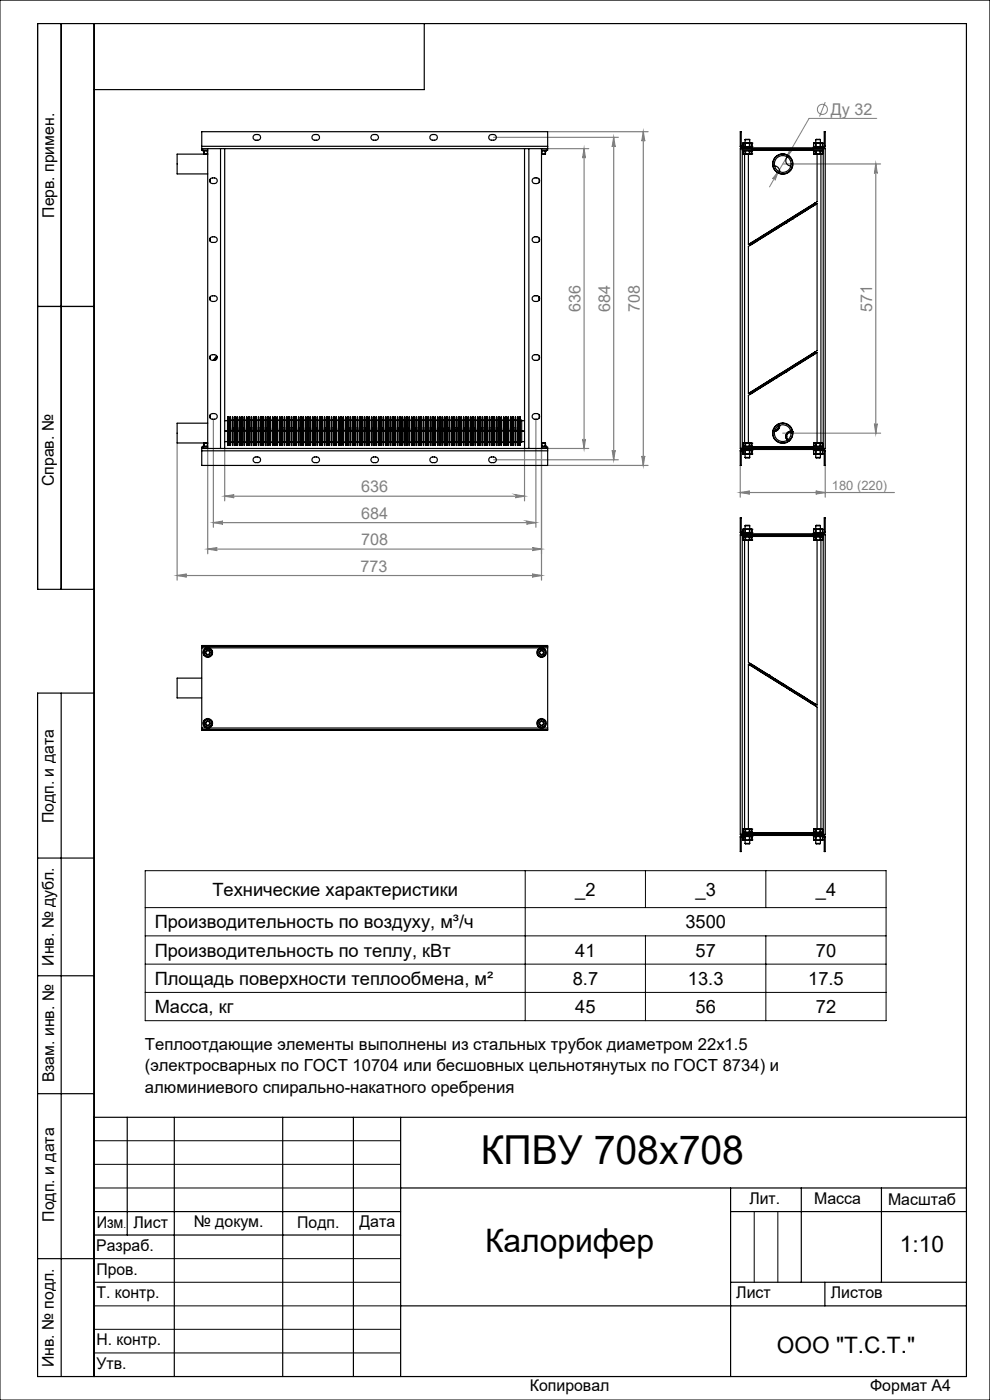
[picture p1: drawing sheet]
<svg xmlns="http://www.w3.org/2000/svg" width="210mm" height="297mm" viewBox="0 0 210 297" stroke-linecap="round" stroke-linejoin="round" font-family="sans-serif">
<defs><g id="words">
<text font-size="8.5" x="102" y="247">КПВУ 708х708</text>
<text font-size="6.9" x="102.9" y="265.6">Калорифер</text>
<g font-size="4.8">
<text x="190.9" y="265.6">1:10</text>
<text x="164.8" y="287">ООО &quot;Т.С.Т.&quot;</text>
</g>
<g font-size="3.9">
<text x="45.1" y="190.1">Технические характеристики</text>
<text x="122" y="190">_2</text>
<text x="147.5" y="190">_3</text>
<text x="173.1" y="190">_4</text>
<text x="32.8" y="196.9">Производительность по воздуху, м³/ч</text>
<text x="145.4" y="196.9">3500</text>
<text x="32.8" y="202.9">Производительность по теплу, кВт</text>
<text x="122" y="202.9">41</text>
<text x="147.5" y="202.9">57</text>
<text x="173.1" y="202.9">70</text>
<text x="32.8" y="208.9">Площадь поверхности теплообмена, м²</text>
<text x="121.5" y="208.9">8.7</text>
<text x="145.9" y="208.9">13.3</text>
<text x="171.4" y="208.9">17.5</text>
<text x="32.8" y="214.9">Масса, кг</text>
<text x="122" y="214.9">45</text>
<text x="147.5" y="214.9">56</text>
<text x="173.1" y="214.9">72</text>
</g>
<g font-size="3.5">
<text x="30.7" y="222.8">Теплоотдающие элементы выполнены из стальных трубок диаметром 22х1.5</text>
<text x="30.7" y="227.3">(электросварных по ГОСТ 10704 или бесшовных цельнотянутых по ГОСТ 8734) и</text>
<text x="30.7" y="231.8">алюминиевого спирально-накатного оребрения</text>
</g>
<g font-size="3.4" fill="#808080">
<text x="176.2" y="24.3">Ду 32</text>
<text x="123.1" y="66.2" transform="rotate(-90 123.1 66.2)">636</text>
<text x="129.4" y="66.2" transform="rotate(-90 129.4 66.2)">684</text>
<text x="135.7" y="66.2" transform="rotate(-90 135.7 66.2)">708</text>
<text x="185" y="66.2" transform="rotate(-90 185 66.2)">571</text>
<text x="76.6" y="104.5">636</text>
<text x="76.6" y="110.1">684</text>
<text x="76.6" y="115.7">708</text>
<text x="76.4" y="121.3">773</text>
</g>
<g font-size="3.4">
<text x="11.5" y="46.2" transform="rotate(-90 11.5 46.2)">Перв. примен.</text>
<text x="11.4" y="103.2" transform="rotate(-90 11.4 103.2)">Справ. №</text>
<text x="11.4" y="174.7" transform="rotate(-90 11.4 174.7)">Подп. и дата</text>
<text x="11.5" y="204.9" transform="rotate(-90 11.5 204.9)">Инв. № дубл.</text>
<text x="11.5" y="229.6" transform="rotate(-90 11.5 229.6)">Взам. инв. №</text>
<text x="159" y="255.5">Лит.</text>
<text x="172.7" y="255.5">Масса</text>
<text x="188.4" y="255.6">Масштаб</text>
<text x="11.5" y="259.2" transform="rotate(-90 11.5 259.2)">Подп. и дата</text>
<text x="20.5" y="260.4">Изм</text>
<text x="28.3" y="260.4">Лист</text>
<text x="41.1" y="260.4">№ докум.</text>
<text x="63.1" y="260.4">Подп.</text>
<text x="76.2" y="260.4">Дата</text>
<text x="20.4" y="265.4">Разраб.</text>
<text x="20.5" y="275.4">Т. контр.</text>
<text x="20.5" y="270.4">Пров.</text>
<text x="156.2" y="275.4">Лист</text>
<text x="176.2" y="275.4">Листов</text>
<text x="20.5" y="285.4">Н. контр.</text>
<text x="11.4" y="290" transform="rotate(-90 11.4 290)">Инв. № подл.</text>
<text x="20.5" y="290.4">Утв.</text>
<text x="112.4" y="295">Копировал</text>
<text x="184.6" y="295">Формат А4</text>
</g>
<text font-size="2.7" fill="#808080" x="176.4" y="103.9">180 (220)</text>
<text font-size="2.1" x="26.2" y="260.4">.</text>
</g></defs>
<g fill="none" stroke="#808080" stroke-width=".21">
<path d="M165.1 36.3l-.7 1.9a.31 .31 0 0 0-.1-.4 .31 .31 0 0 0-.4 .1zM167.7 31.4a.31 .31 0 0 0 .1 .4 .31 .31 0 0 0 .4-.1l-1.3 1.6zM175 21.7l-1.2 3M186 25.1h-14.4l-8.4 14.5"/>
<circle cx="174.4" cy="23.2" r="1.07"/>
</g>
<g fill="none" stroke="#808080" stroke-width=".25">
<path d="M104.7 29.1h26.5M116.2 31.5h8.7M116.2 27.9h21.3M123.9 31.5v63.6M123.9 31.5l.3 2a.3 .3 0 0 0-.3-.2 .3 .3 0 0 0-.3 .2zM130.2 29.1v68.4M130.2 29.1l.3 2a.32 .32 0 0 0-.3-.2 .32 .32 0 0 0-.3 .2zM136.5 27.9v70.8M136.5 27.9l.3 2a.32 .32 0 0 0-.3-.2 .32 .32 0 0 0-.4 .2zM166.1 34.8h20.7M185.8 34.8v57.1M185.8 34.8l.3 2a.3 .3 0 0 0-.3-.3 .3 .3 0 0 0-.3 .3z"/>
<path d="M37.6 94v29.1M44.1 95.1v22.4M45.3 89v22.9M47.7 95.1v11.2M104.7 97.5h26.5M111.3 95.1v11.2M113.7 89v22.9M114.9 95.1v28M116.2 95.1h8.7M116.2 98.7h21.3M123.6 93.1a.3 .3 0 0 0 .3 .4 .3 .3 0 0 0 .3-.4l-.3 2zM129.9 95.5a.32 .32 0 0 0 .3 .4 .32 .32 0 0 0 .3-.4l-.3 2z"/>
<path d="M136.1 96.7a.32 .32 0 0 0 .4 .3 .32 .32 0 0 0 .3-.3l-.3 2zM157 98.7v6.8M166.1 91.9h20.7M175 98.7v6.8M185.5 89.9a.3 .3 0 0 0 .3 .3 .3 .3 0 0 0 .3-.3l-.3 2zM44.1 116.5l2-.3a.32 .32 0 0 0-.3 .3 .32 .32 0 0 0 .3 .3zM44.1 116.5h70.8M45.3 110.9l2-.3a.32 .32 0 0 0-.3 .3 .32 .32 0 0 0 .3 .3zM45.3 110.9h68.4M47.7 105.3l2-.4a.32 .32 0 0 0-.3 .4 .32 .32 0 0 0 .3 .3zM47.7 105.3h63.6M109.3 104.9l2 .4-2 .3a.32 .32 0 0 0 .3-.3 .32 .32 0 0 0-.3-.4z"/>
<path d="M111.7 110.6l2 .3-2 .3a.32 .32 0 0 0 .3-.3 .32 .32 0 0 0-.3-.3zM112.9 116.2l2 .3-2 .3a.32 .32 0 0 0 .3-.3 .32 .32 0 0 0-.3-.3zM157 104.5l2-.3a.32 .32 0 0 0-.3 .3 .32 .32 0 0 0 .3 .3zM157 104.5h32.7M173 104.2l2 .3-2 .3a.32 .32 0 0 0 .3-.3 .32 .32 0 0 0-.3-.3zM37.6 122.1l2-.3a.32 .32 0 0 0-.3 .3 .32 .32 0 0 0 .3 .3zM37.6 122.1h77.3M112.9 121.8l2 .3-2 .3a.32 .32 0 0 0 .3-.3 .32 .32 0 0 0-.3-.3z"/>
</g>
<g fill="none" stroke="#000" stroke-width=".21">
<path d="M0 0h210v297h-210zM30.8 184.7h157.2v31.8h-157.2zM30.8 198.5h157.2M30.8 192.5h157.2M111.4 184.7v31.8M136.9 184.7v7.8M136.9 198.5v18M162.5 184.7v7.8M162.5 198.5v18M30.8 204.5h157.2M30.8 210.5h157.2M20 242h65"/>
<path d="M20 247h65M20 252h65M160 257v15M165 257v15M20 267h65M20 272h65M20 277h65M20 282h65M20 287h65"/>
</g>
<g fill="none" stroke="#000" stroke-width=".25">
<path d="M13 5v120M20 5v287M90 5v14h-70M8 65h12M20 125h-12v-120h197v287h-197v-145h12M13 147v145M8 182h12M8 207h12M8 232h12M20 237h185M27 237v25M37 237v55"/>
<path d="M60 237v55M75 237v55M85 237v55M20 257h65M85 252h120M155 252v40M155 257h50M170 252v20M187 252v20M8 267h12M20 262h65M85 277h120"/>
<path d="M155 272h50M175 272v5"/>
</g>
<g fill="#808080">
<path d="M165.1 36.3l-1.2 1.6a.31 .31 0 0 1 .4-.1 .31 .31 0 0 1 .1 .4zM167.7 31.4l-.8 1.9 1.3-1.6a.31 .31 0 0 1-.4 .1 .31 .31 0 0 1-.1-.4z"/>
<path d="M157 104.5l2-.3a.32 .32 0 0 0-.3 .3 .32 .32 0 0 0 .3 .3zM173 104.2l2 .3-2 .3a.32 .32 0 0 0 .3-.3 .32 .32 0 0 0-.3-.3z"/>
<path d="M47.7 105.3l2-.4a.32 .32 0 0 0-.3 .4 .32 .32 0 0 0 .3 .3zM109.3 104.9l2 .4-2 .3a.32 .32 0 0 0 .3-.3 .32 .32 0 0 0-.3-.4zM44.1 116.5l2-.3a.32 .32 0 0 0-.3 .3 .32 .32 0 0 0 .3 .3zM112.9 116.2l2 .3-2 .3a.32 .32 0 0 0 .3-.3 .32 .32 0 0 0-.3-.3zM37.6 122.1l2-.3a.32 .32 0 0 0-.3 .3 .32 .32 0 0 0 .3 .3zM112.9 121.8l2 .3-2 .3a.32 .32 0 0 0 .3-.3 .32 .32 0 0 0-.3-.3z"/>
<path d="M123.9 31.5l.3 2a.3 .3 0 0 0-.3-.2 .3 .3 0 0 0-.3 .2zM123.6 93.1a.3 .3 0 0 0 .3 .4 .3 .3 0 0 0 .3-.4l-.3 2zM130.2 29.1l.3 2a.32 .32 0 0 0-.3-.2 .32 .32 0 0 0-.3 .2zM129.9 95.5a.32 .32 0 0 0 .3 .4 .32 .32 0 0 0 .3-.4l-.3 2zM136.5 27.9l.3 2a.32 .32 0 0 0-.3-.2 .32 .32 0 0 0-.4 .2zM136.1 96.7a.32 .32 0 0 0 .4 .3 .32 .32 0 0 0 .3-.3l-.3 2zM185.8 34.8l.3 2a.3 .3 0 0 0-.3-.3 .3 .3 0 0 0-.3 .3zM185.5 89.9a.3 .3 0 0 0 .3 .3 .3 .3 0 0 0 .3-.3l-.3 2z"/>
<path d="M45.3 110.9l2-.3a.32 .32 0 0 0-.3 .3 .32 .32 0 0 0 .3 .3zM111.7 110.6l2 .3-2 .3a.32 .32 0 0 0 .3-.3 .32 .32 0 0 0-.3-.3z"/>
</g>
<g fill="none" stroke="#000" stroke-width=".25">
<path d="M42.8 31v.5M42.8 31v-3.1h73.4v3.1M42.8 31.5v.4h1.3M42.8 31h73.4M42.8 31.5h4M43.1 31.9v.1h1M43.2 32.7h.1M43.2 32v.7M43.3 32.7h.7M43.3 32v.7M44 32.7h.1M44 32v.7"/>
<path d="M44.1 32.7h-6.5v4.2h6.5M44.1 31.5v63.6M44.6 38v.7M44.7 37.9a.82 .82 0 0 1 .9-.2 .82 .82 0 0 1 .5 .8 .79 .79 0 0 1-1 .5 .79 .79 0 0 1-.5-1zM46.8 31.5h65.4M46.8 31.5v63.6M47.7 31.5v63.6M53.9 28.7a.78 .78 0 0 1 .9-.2 .78 .78 0 0 1 .4 1 .82 .82 0 0 1-.9 .3 .82 .82 0 0 1-.6-.8zM66.4 28.7a.77 .77 0 0 1 .9-.2 .77 .77 0 0 1 .4 1 .79 .79 0 0 1-1 .3 .79 .79 0 0 1-.4-.9zM78.8 28.7a.88 .88 0 0 1 1.5 .4 .85 .85 0 0 1-1.5 .5l-.1-.5zM91.5 28.6a.78 .78 0 0 1 .9 0 .78 .78 0 0 1 .3 .9 .82 .82 0 0 1-.9 .3 .82 .82 0 0 1-.6-.8zM104 28.6a.77 .77 0 0 1 .9-.1 .77 .77 0 0 1 .3 1 .82 .82 0 0 1-.9 .3 .82 .82 0 0 1-.6-.8z"/>
<path d="M111.3 31.5v63.6M112.2 31.5h4M112.2 31.5v63.6M113.2 37.8a.76 .76 0 0 1 .9-.1 .76 .76 0 0 1 .3 .9 .79 .79 0 0 1-1 .4 .79 .79 0 0 1-.4-1zM114.4 38v.7M114.9 32.7h.1M114.9 31.5v63.6M115 32.7h.6M115 32v.7M115.6 32.7h.1M115.6 32v.7M115.7 32v.7h-.8"/>
<path d="M115.9 31.9v.1h-1M116.2 31v.5M116.2 31.5v.4h-1.3M157 31l.4 .5 .2-.4h1.9M157 31.5h18v63.6h-18zM157 31v-3.1h.2v3.1M157 31h.2M157.2 31l.4 .4h16.9l.3-.4M157.4 31.5l.1 .4h17.1v-.4v63.6v-.2h-17.1l-.1 .2zM157.6 31.9v.1h1.4a31.5 31.5 0 0 1 6.4-.1h7.1v.1h2v-.1M157.6 30.4h.5M157.6 31.1h.1"/>
<path d="M157.6 31.1h.4M157.6 30.4h.1M157.6 30.4h1.9M157.6 32.7h.1M157.6 32.7h1.9M157.6 30.4v.7M157.6 32v.7M157.6 32.7h.4M157.9 32.7v61.3M158 31.1h.1M158 32.7h.2M158 32v.7"/>
<path d="M158 29.6h1M158 29.6v1.5M158.1 31.1h.9M158.1 30.4h.9M158.1 30.4v.7M158.2 32.7h.7M158.2 32v.7M158.8 32.7v19.2l14.5-9.1v-10.1M158.9 32.7h.2M158.9 32v.7M159 31.1h.1M159 30.4h.1"/>
<path d="M159 30.4v.7M159 29.6v.7M159.1 31.1h.4M159.1 30.4h.4M159.1 32.7h.4M159.1 30.4v.7M159.1 32v.7M159.5 32.7h.1M159.5 32v.7M159.5 31.1h.1M159.5 30.4h.1M159.5 31.1h-.2"/>
<path d="M159.5 30.4v1M163.9 35.2h.1M164.3 35.2a1.15 1.15 0 0 1 1.1 1.2M165.3 36.8h.1M167 33.3a1.15 1.15 0 0 0-.2 1.2 1.15 1.15 0 0 0 .9 .7M167.3 33.1h.1M168.1 35.2h.1M172.6 30.4h.4M172.6 30.4h.1M172.6 30.4h1.9M172.6 31.1h.1M172.6 31.1h.4"/>
<path d="M172.6 30.4l-.1 1M172.6 32.7h.1M172.6 32.7h.4M172.6 32.7h1.9M172.6 32v.7M173 31.1h.1M173 30.4h.1M173 32.7h.1M173 30.4v.7M173 32v.7M173 29.6h1M173 29.6v.7"/>
<path d="M173.1 31.1h.9M173.1 30.4h.9M173.1 30.4v.7M173.1 32.7h.8M173.1 32v.7M173.9 32.7h.2M173.9 32v.7M174 30.4h.5M174 31.1h.1M174 30.4v.7M174 29.6l.1 1.5M174.1 31.1h.4"/>
<path d="M174.1 32.7h.3M174.1 32v.7M174.1 32.7v61.3M174.4 32v.7M174.4 32.7h.1M174.5 30.4h.1M174.5 31.1h.1M174.5 31.1h-.2M174.5 30.4v.7M174.8 31v-3.1h.2v3.1M174.8 31h.2M175 31l-.4 .5-.1-.4h-2"/>
<path d="M44.6 50.5v.7M44.7 50.4a.78 .78 0 0 1 .9-.2 .78 .78 0 0 1 .4 .9 .82 .82 0 0 1-.9 .4 .82 .82 0 0 1-.6-.8zM113.1 50.4a.78 .78 0 0 1 .9-.2 .78 .78 0 0 1 .4 .9 .82 .82 0 0 1-.9 .4 .82 .82 0 0 1-.6-.8zM114.4 50.5v.7M158.8 52.3l14.5-9.1v31.2l-14.5 9.1zM159.1 51.7l.1 .3M163.1 49.5v.1M164.4 48.7h.1M166.7 47.3h.1M167.3 46.6l-.2 .1M168.1 46.5h.1M172.9 43.1l-13.8 8.6"/>
<path d="M172.9 43.1l.1 .3M173 43.4l-13.8 8.6M44.6 63v.7M44.6 75.5v.7M44.7 75.4a.82 .82 0 0 1 .9-.2 .82 .82 0 0 1 .5 .8 .79 .79 0 0 1-1 .5 .79 .79 0 0 1-.5-1zM44.7 62.9a.81 .81 0 0 1 .9-.2 .81 .81 0 0 1 .5 .8 .79 .79 0 0 1-1 .5 .79 .79 0 0 1-.5-1zM45.7 76.2l.4-.5-.6 .7M45.9 75.5l-.6 .9M113 75.5a.8 .8 0 0 1 .9-.3 .8 .8 0 0 1 .5 .9 .79 .79 0 0 1-1 .4 .79 .79 0 0 1-.4-1zM113.1 62.9a.79 .79 0 0 1 .9-.2 .79 .79 0 0 1 .4 .8 .78 .78 0 0 1-.9 .5 .78 .78 0 0 1-.5-1zM114.3 63l.1 .7M114.4 63.1v-.1v.4"/>
<path d="M114.4 75.5v.7M166.7 78.9h.1M166.9 78.4h.1M167.6 78h.1M168.2 78h.1M172.9 74.7l-13.8 8.6M172.9 74.7l.1 .3M173 75l-13.8 8.6M42.8 95.1v.5M42.8 95.6h73.4M42.8 95.1h4M42.8 95.6v3.1h73.4v-3.1"/>
<path d="M43.2 94h.1M43.2 94v.6M43.3 94h.7M43.3 94v.6M44 94h.1M44 94v.6M44.1 94.6h-1v.3M44.1 89.8h-6.5v4.2h6.5M44.1 94.9h-1.3v.2M44.6 88v.7M44.7 87.9a.78 .78 0 0 1 .9-.2 .78 .78 0 0 1 .4 .9 .82 .82 0 0 1-.9 .4 .82 .82 0 0 1-.6-.8zM46.8 95.1h65.4"/>
<path d="M47.7 93.7h.6M47.7 91.5h.6M47.7 91.4h.6M47.7 89.2h.6M48.3 91.4v3.1M48.3 88.4v2.3M48.3 88.4v3M48.3 90.7v3.8M48.3 88.4h.1M48.3 94.5h.1M48.3 90.7h.1M48.3 90.7v.7"/>
<path d="M48.4 88.4v2.3M48.4 90.7v3.8M48.4 88.4v.7M48.4 90.7v.7M48.4 89.1v2.3M48.4 91.4v2.4M48.4 91.4h.4M48.4 89.1h.4M48.4 93.8v.7M48.4 93.8h.4M48.8 89.1v2.3M48.8 91.4v2.4"/>
<path d="M48.8 93.8v.7M48.8 88.4h.1M48.8 88.4v.7M48.8 94.5h.1M48.8 90.7h.1M48.8 90.7v.7M48.9 88.4v2.3M48.9 90.7v3.8M48.9 88.4v.7M48.9 90.7v.7M48.9 89.1v2.3M48.9 91.4v2.4"/>
<path d="M48.9 91.4h.4M48.9 89.1h.4M48.9 93.8v.7M48.9 93.8h.4M49.3 89.1v2.3M49.3 91.4v2.4M49.3 93.8v.7M49.3 88.4v2.3M49.3 90.7v3.8M49.3 88.4h.1M49.3 88.4v.7M49.3 94.5h.1"/>
<path d="M49.3 90.7h.1M49.3 90.7v.7M49.4 88.4v2.3M49.4 90.7v3.8M49.4 88.4v.7M49.4 90.7v.7M49.4 89.1v2.3M49.4 91.4v2.4M49.4 91.4h.4M49.4 89.1h.4M49.4 93.8v.7M49.4 93.8h.4"/>
<path d="M49.8 89.1v2.3M49.8 91.4v2.4M49.8 93.8v.7M49.8 88.4v2.3M49.8 90.7v3.8M49.8 88.4h.1M49.8 88.4v.7M49.8 94.5h.1M49.8 90.7h.1M49.8 90.7v.7M49.8 88.4l.1 .7M49.8 90.7l.1 .7"/>
<path d="M49.9 89.1v2.3M49.9 91.4v2.4M49.9 91.4h.4M49.9 89.1h.4M49.9 93.8l-.1 .7M49.9 93.8h.4M50.3 89.1v2.3M50.3 91.4v2.4M50.3 93.8v.7M50.3 88.4v2.3M50.3 90.7v3.8M50.3 88.4h.1"/>
<path d="M50.3 88.4v.7M50.3 94.5h.1M50.3 90.7h.1M50.3 90.7v.7M50.4 89.1v2.3M50.4 88.4v2.3M50.4 91.4v2.4M50.4 90.7v3.8M50.4 91.4h.4M50.4 88.4v.7M50.4 90.7v.7M50.4 93.8v.7"/>
<path d="M50.4 89.1h.4M50.4 93.8h.4M50.8 89.1v2.3M50.8 91.4v2.4M50.8 93.8v.7M50.8 88.4v2.3M50.8 90.7v3.8M50.8 88.4h.1M50.8 88.4v.7M50.8 94.5h.1M50.8 90.7h.1M50.8 90.7v.7"/>
<path d="M50.9 88.4v2.3M50.9 90.7v3.8M50.9 88.4v.7M50.9 90.7v.7M50.9 89.1v2.3M50.9 91.4v2.4M50.9 91.4h.4M50.9 89.1h.4M50.9 93.8v.7M50.9 93.8h.4M51.3 88.4v2.3M51.3 89.1v2.3"/>
<path d="M51.3 90.7v3.8M51.3 91.4v2.4M51.3 88.4h.1M51.3 88.4v.7M51.3 90.7v.7M51.3 93.8v.7M51.3 94.5h.1M51.3 90.7h.1M51.4 88.4v2.3M51.4 90.7v3.8M51.4 88.4v.7M51.4 90.7v.7"/>
<path d="M51.4 89.1v2.3M51.4 91.4v2.4M51.4 91.4h.4M51.4 89.1h.4M51.4 93.8v.7M51.4 93.8h.4M51.8 89.1v2.3M51.8 91.4v2.4M51.8 93.8v.7M51.8 88.4v2.3M51.8 90.7v3.8M51.8 88.4h.1"/>
<path d="M51.8 88.4v.7M51.8 94.5h.1M51.8 90.7h.1M51.8 90.7v.7M51.9 88.4v2.3M51.9 90.7v3.8M51.9 88.4v.7M51.9 90.7v.7M51.9 89.1v2.3M51.9 91.4v2.4M51.9 91.4h.4M51.9 89.1h.4"/>
<path d="M51.9 93.8v.7M51.9 93.8h.4M52.3 89.1v2.3M52.3 91.4v2.4M52.3 93.8v.7M52.3 88.4v2.3M52.3 88.4h.1M52.3 88.4v.7M52.3 94.5h.1M52.3 90.7h.1M52.3 90.7v.7M52.4 90.7v3.8"/>
<path d="M52.4 88.4v.7M52.4 90.7v.7M52.4 89.1v2.3M52.4 91.4v2.4M52.4 91.4h.4M52.4 89.1h.4M52.4 93.8v.7M52.4 93.8h.4M52.8 89.1v2.3M52.8 91.4v2.4M52.8 93.8v.7M52.8 88.4v2.3"/>
<path d="M52.8 90.7v3.8M52.8 88.4h.1M52.8 88.4v.7M52.8 94.5h.1M52.8 90.7h.1M52.8 90.7v.7M52.8 88.4l.1 .7M52.8 90.7l.1 .7M52.9 89.1v2.3M52.9 91.4v2.4M52.9 91.4h.4M52.9 89.1h.4"/>
<path d="M52.9 93.8l-.1 .7M52.9 93.8h.4M53.3 89.1v2.3M53.3 91.4v2.4M53.3 93.8v.7M53.3 88.4v2.3M53.3 90.7v3.8M53.3 88.4h.1M53.3 88.4v.7M53.3 94.5h.1M53.3 90.7h.1M53.3 90.7v.7"/>
<path d="M53.4 89.1v2.3M53.4 88.4v2.3M53.4 90.7v3.8M53.4 91.4v2.4M53.4 91.4h.4M53.4 88.4v.7M53.4 90.7v.7M53.4 93.8v.7M53.4 89.1h.4M53.4 93.8h.4M53.8 89.1v2.3M53.8 91.4v2.4"/>
<path d="M53.8 93.8v.7M53.8 88.4v2.3M53.8 90.7v3.8M53.8 88.4h.1M53.8 88.4v.7M53.8 94.5h.1M53.8 90.7h.1M53.8 90.7v.7M53.9 97.1a.78 .78 0 0 1 .9-.2 .78 .78 0 0 1 .4 1 .82 .82 0 0 1-.9 .3 .82 .82 0 0 1-.6-.8zM53.9 88.4v2.3M53.9 90.7v3.8M53.9 88.4v.7"/>
<path d="M53.9 90.7v.7M53.9 89.1v2.3M53.9 91.4v2.4M53.9 91.4h.4M53.9 89.1h.4M53.9 93.8v.7M53.9 93.8h.4M54.3 88.4v2.3M54.3 89.1v2.3M54.3 90.7v3.8M54.3 91.4v2.4M54.3 88.4h.1"/>
<path d="M54.3 88.4v.7M54.3 90.7v.7M54.3 93.8v.7M54.3 94.5h.1M54.3 90.7h.1M54.4 88.4v2.3M54.4 90.7v3.8M54.4 88.4v.7M54.4 90.7v.7M54.4 89.1v2.3M54.4 91.4v2.4M54.4 91.4h.4"/>
<path d="M54.4 89.1h.4M54.4 93.8v.7M54.4 93.8h.4M54.8 89.1v2.3M54.8 91.4v2.4M54.8 93.8v.7M54.8 88.4h.1M54.8 88.4v.7M54.8 94.5h.1M54.8 90.7h.1M54.8 90.7v.7M54.9 88.4v2.3"/>
<path d="M54.9 90.7v3.8M54.9 88.4v.7M54.9 90.7v.7M54.9 89.1v2.3M54.9 91.4v2.4M54.9 91.4h.4M54.9 89.1h.4M54.9 93.8v.7M54.9 93.8h.4M55.3 89.1v2.3M55.3 91.4v2.4M55.3 93.8v.7"/>
<path d="M55.3 88.4v2.3M55.3 90.7v3.8M55.3 88.4h.1M55.3 88.4v.7M55.3 94.5h.1M55.3 90.7h.1M55.3 90.7v.7M55.4 88.4v2.3M55.4 90.7v3.8M55.4 88.4v.7M55.4 90.7v.7M55.4 89.1v2.3"/>
<path d="M55.4 91.4v2.4M55.4 91.4h.4M55.4 89.1h.4M55.4 93.8v.7M55.4 93.8h.4M55.8 89.1v2.3M55.8 91.4v2.4M55.8 93.8v.7M55.8 88.4v2.3M55.8 90.7v3.8M55.8 88.4h.1M55.8 88.4v.7"/>
<path d="M55.8 94.5h.1M55.8 90.7h.1M55.8 90.7v.7M55.8 88.4l.1 .7M55.8 90.7l.1 .7M55.9 89.1v2.3M55.9 91.4v2.4M55.9 91.4h.4M55.9 89.1h.4M55.9 93.8l-.1 .7M55.9 93.8h.4M56.3 89.1v2.3"/>
<path d="M56.3 91.4v2.4M56.3 93.8v.7M56.3 88.4v2.3M56.3 90.7v3.8M56.3 88.4h.1M56.3 88.4v.7M56.3 94.5h.1M56.3 90.7h.1M56.3 90.7v.7M56.4 88.4v2.3M56.4 90.7v3.8M56.4 88.4v.7"/>
<path d="M56.4 90.7v.7M56.4 89.1v2.3M56.4 91.4v2.4M56.4 91.4h.4M56.4 89.1h.4M56.4 93.8v.7M56.4 93.8h.4M56.8 89.1v2.3M56.8 91.4v2.4M56.8 93.8v.7M56.8 88.4v2.3M56.8 90.7v3.8"/>
<path d="M56.8 88.4h.1M56.8 88.4v.7M56.8 94.5h.1M56.8 90.7h.1M56.8 90.7v.7M56.9 88.4v2.3M56.9 90.7v3.8M56.9 88.4v.7M56.9 90.7v.7M56.9 89.1v2.3M56.9 91.4v2.4M56.9 91.4h.4"/>
<path d="M56.9 89.1h.4M56.9 93.8v.7M56.9 93.8h.4M57.3 89.1v2.3M57.3 91.4v2.4M57.3 93.8v.7M57.3 88.4v2.3M57.3 90.7v3.8M57.3 88.4h.1M57.3 88.4v.7M57.3 94.5h.1M57.3 90.7h.1"/>
<path d="M57.3 90.7v.7M57.4 88.4v2.3M57.4 90.7v3.8M57.4 88.4v.7M57.4 90.7v.7M57.4 89.1v2.3M57.4 91.4v2.4M57.4 91.4h.4M57.4 89.1h.4M57.4 93.8v.7M57.4 93.8h.4M57.8 89.1v2.3"/>
<path d="M57.8 91.4v2.4M57.8 93.8v.7M57.8 88.4v2.3M57.8 90.7v3.8M57.8 88.4h.1M57.8 88.4v.7M57.8 94.5h.1M57.8 90.7h.1M57.8 90.7v.7M57.9 88.4v2.3M57.9 90.7v3.8M57.9 88.4v.7"/>
<path d="M57.9 90.7v.7M57.9 89.1v2.3M57.9 91.4v2.4M57.9 91.4h.4M57.9 89.1h.4M57.9 93.8v.7M57.9 93.8h.4M58.3 89.1v2.3M58.3 91.4v2.4M58.3 93.8v.7M58.3 88.4h.1M58.3 88.4v.7"/>
<path d="M58.3 94.5h.1M58.3 90.7h.1M58.3 90.7v.7M58.3 88.4v2.3M58.3 90.7v3.8M58.3 88.4l.1 .7M58.3 90.7l.1 .7M58.4 89.1v2.3M58.4 91.4v2.4M58.4 91.4h.4M58.4 89.1h.4M58.4 93.8l-.1 .7"/>
<path d="M58.4 93.8h.4M58.8 89.1v2.3M58.8 91.4v2.4M58.8 93.8v.7M58.8 88.4v2.3M58.8 90.7v3.8M58.8 88.4h.1M58.8 88.4v.7M58.8 94.5h.1M58.8 90.7h.1M58.8 90.7v.7M58.8 88.4l.1 .7"/>
<path d="M58.8 90.7l.1 .7M58.9 89.1v2.3M58.9 91.4v2.4M58.9 91.4h.4M58.9 89.1h.4M58.9 93.8l-.1 .7M58.9 93.8h.4M59.3 89.1v2.3M59.3 91.4v2.4M59.3 93.8v.7M59.3 88.4v2.3M59.3 90.7v3.8"/>
<path d="M59.3 88.4h.1M59.3 88.4v.7M59.3 94.5h.1M59.3 90.7h.1M59.3 90.7v.7M59.4 88.4v2.3M59.4 90.7v3.8M59.4 88.4v.7M59.4 90.7v.7M59.4 89.1v2.3M59.4 91.4v2.4M59.4 91.4h.4"/>
<path d="M59.4 89.1h.4M59.4 93.8v.7M59.4 93.8h.4M59.8 89.1v2.3M59.8 91.4v2.4M59.8 93.8v.7M59.8 88.4v2.3M59.8 90.7v3.8M59.8 88.4h.1M59.8 88.4v.7M59.8 94.5h.1M59.8 90.7h.1"/>
<path d="M59.8 90.7v.7M59.9 88.4v2.3M59.9 90.7v3.8M59.9 88.4v.7M59.9 90.7v.7M59.9 89.1v2.3M59.9 91.4v2.4M59.9 91.4h.4M59.9 89.1h.4M59.9 93.8v.7M59.9 93.8h.4M60.3 89.1v2.3"/>
<path d="M60.3 91.4v2.4M60.3 93.8v.7M60.3 88.4h.1M60.3 88.4v.7M60.3 94.5h.1M60.3 90.7h.1M60.3 90.7v.7M60.4 88.4v2.3M60.4 90.7v3.8M60.4 88.4v.7M60.4 90.7v.7M60.4 89.1v2.3"/>
<path d="M60.4 91.4v2.4M60.4 91.4h.4M60.4 89.1h.4M60.4 93.8v.7M60.4 93.8h.4M60.8 89.1v2.3M60.8 91.4v2.4M60.8 93.8v.7M60.8 88.4v2.3M60.8 90.7v3.8M60.8 88.4h.1M60.8 88.4v.7"/>
<path d="M60.8 94.5h.1M60.8 90.7h.1M60.8 90.7v.7M60.9 88.4v2.3M60.9 90.7v3.8M60.9 88.4v.7M60.9 90.7v.7M60.9 89.1v2.3M60.9 91.4v2.4M60.9 91.4h.4M60.9 89.1h.4M60.9 93.8v.7"/>
<path d="M60.9 93.8h.4M61.3 89.1v2.3M61.3 91.4v2.4M61.3 93.8v.7M61.3 88.4v2.3M61.3 90.7v3.8M61.3 88.4h.1M61.3 88.4v.7M61.3 94.5h.1M61.3 90.7h.1M61.3 90.7v.7M61.3 88.4l.1 .7"/>
<path d="M61.3 90.7l.1 .7M61.4 89.1v2.3M61.4 91.4v2.4M61.4 91.4h.4M61.4 89.1h.4M61.4 93.8l-.1 .7M61.4 93.8h.4M61.8 89.1v2.3M61.8 91.4v2.4M61.8 93.8v.7M61.8 88.4v2.3M61.8 90.7v3.8"/>
<path d="M61.8 88.4h.1M61.8 88.4v.7M61.8 94.5h.1M61.8 90.7h.1M61.8 90.7v.7M61.9 88.4v2.3M61.9 89.1v2.3M61.9 90.7v3.8M61.9 91.4v2.4M61.9 91.4h.4M61.9 88.4v.7M61.9 90.7v.7"/>
<path d="M61.9 93.8v.7M61.9 89.1h.4M61.9 93.8h.4M62.3 89.1v2.3M62.3 91.4v2.4M62.3 93.8v.7M62.3 88.4v2.3M62.3 90.7v3.8M62.3 88.4h.1M62.3 88.4v.7M62.3 94.5h.1M62.3 90.7h.1"/>
<path d="M62.3 90.7v.7M62.4 88.4v2.3M62.4 90.7v3.8M62.4 88.4v.7M62.4 90.7v.7M62.4 89.1v2.3M62.4 91.4v2.4M62.4 91.4h.4M62.4 89.1h.4M62.4 93.8v.7M62.4 93.8h.4M62.8 88.4v2.3"/>
<path d="M62.8 89.1v2.3M62.8 90.7v3.8M62.8 91.4v2.4M62.8 88.4h.1M62.8 88.4v.7M62.8 90.7v.7M62.8 93.8v.7M62.8 94.5h.1M62.8 90.7h.1M62.9 88.4v2.3M62.9 90.7v3.8M62.9 88.4v.7"/>
<path d="M62.9 90.7v.7M62.9 89.1v2.3M62.9 91.4v2.4M62.9 91.4h.4M62.9 89.1h.4M62.9 93.8v.7M62.9 93.8h.4M63.3 89.1v2.3M63.3 91.4v2.4M63.3 93.8v.7M63.3 88.4v2.3M63.3 90.7v3.8"/>
<path d="M63.3 88.4h.1M63.3 88.4v.7M63.3 94.5h.1M63.3 90.7h.1M63.3 90.7v.7M63.4 88.4v2.3M63.4 90.7v3.8M63.4 88.4v.7M63.4 90.7v.7M63.4 89.1v2.3M63.4 91.4v2.4M63.4 91.4h.4"/>
<path d="M63.4 89.1h.4M63.4 93.8v.7M63.4 93.8h.4M63.8 89.1v2.3M63.8 91.4v2.4M63.8 93.8v.7M63.8 88.4v2.3M63.8 90.7v3.8M63.8 88.4h.1M63.8 88.4v.7M63.8 94.5h.1M63.8 90.7h.1"/>
<path d="M63.8 90.7v.7M63.9 88.4v2.3M63.9 90.7v3.8M63.9 88.4v.7M63.9 90.7v.7M63.9 89.1v2.3M63.9 91.4v2.4M63.9 91.4h.4M63.9 89.1h.4M63.9 93.8v.7M63.9 93.8h.4M64.3 89.1v2.3"/>
<path d="M64.3 91.4v2.4M64.3 93.8v.7M64.3 88.4h.1M64.3 88.4v.7M64.3 94.5h.1M64.3 90.7h.1M64.3 90.7v.7M64.3 88.4v2.3M64.3 90.7v3.8M64.3 88.4l.1 .7M64.3 90.7l.1 .7M64.4 89.1v2.3"/>
<path d="M64.4 91.4v2.4M64.4 91.4h.4M64.4 89.1h.4M64.4 93.8l-.1 .7M64.4 93.8h.4M64.8 89.1v2.3M64.8 91.4v2.4M64.8 93.8v.7M64.8 88.4v2.3M64.8 90.7v3.8M64.8 88.4h.1M64.8 88.4v.7"/>
<path d="M64.8 94.5h.1M64.8 90.7h.1M64.8 90.7v.7M64.9 88.4v2.3M64.9 89.1v2.3M64.9 90.7v3.8M64.9 91.4v2.4M64.9 91.4h.4M64.9 88.4v.7M64.9 90.7v.7M64.9 93.8v.7M64.9 89.1h.4"/>
<path d="M64.9 93.8h.4M65.3 89.1v2.3M65.3 91.4v2.4M65.3 93.8v.7M65.3 88.4v2.3M65.3 90.7v3.8M65.3 88.4h.1M65.3 88.4v.7M65.3 94.5h.1M65.3 90.7h.1M65.3 90.7v.7M65.4 88.4v2.3"/>
<path d="M65.4 90.7v3.8M65.4 88.4v.7M65.4 90.7v.7M65.4 89.1v2.3M65.4 91.4v2.4M65.4 91.4h.4M65.4 89.1h.4M65.4 93.8v.7M65.4 93.8h.4M65.8 88.4v2.3M65.8 89.1v2.3M65.8 90.7v3.8"/>
<path d="M65.8 91.4v2.4M65.8 88.4h.1M65.8 88.4v.7M65.8 90.7v.7M65.8 93.8v.7M65.8 94.5h.1M65.8 90.7h.1M65.9 88.4v2.3M65.9 90.7v3.8M65.9 88.4v.7M65.9 90.7v.7M65.9 89.1v2.3"/>
<path d="M65.9 91.4v2.4M65.9 91.4h.4M65.9 89.1h.4M65.9 93.8v.7M65.9 93.8h.4M66.3 89.1v2.3M66.3 91.4v2.4M66.3 93.8v.7M66.3 88.4h.1M66.3 88.4v.7M66.3 94.5h.1M66.3 90.7h.1"/>
<path d="M66.3 90.7v.7M66.4 97.1a.77 .77 0 0 1 .9-.2 .77 .77 0 0 1 .4 1 .79 .79 0 0 1-1 .3 .79 .79 0 0 1-.4-.9zM66.4 88.4v2.3M66.4 90.7v3.8M66.4 88.4v.7M66.4 90.7v.7M66.4 89.1v2.3M66.4 91.4v2.4M66.4 91.4h.4M66.4 89.1h.4M66.4 93.8v.7M66.4 93.8h.4"/>
<path d="M66.8 89.1v2.3M66.8 91.4v2.4M66.8 93.8v.7M66.8 88.4v2.3M66.8 90.7v3.8M66.8 88.4h.1M66.8 88.4v.7M66.8 94.5h.1M66.8 90.7h.1M66.8 90.7v.7M66.9 88.4v2.3M66.9 90.7v3.8"/>
<path d="M66.9 88.4v.7M66.9 90.7v.7M66.9 89.1v2.3M66.9 91.4v2.4M66.9 91.4h.4M66.9 89.1h.4M66.9 93.8v.7M66.9 93.8h.4M67.3 89.1v2.3M67.3 91.4v2.4M67.3 93.8v.7M67.3 88.4v2.3"/>
<path d="M67.3 90.7v3.8M67.3 88.4h.1M67.3 88.4v.7M67.3 94.5h.1M67.3 90.7h.1M67.3 90.7v.7M67.3 88.4l.1 .7M67.3 90.7l.1 .7M67.4 89.1v2.3M67.4 91.4v2.4M67.4 91.4h.4M67.4 89.1h.4"/>
<path d="M67.4 93.8l-.1 .7M67.4 93.8h.4M67.8 89.1v2.3M67.8 91.4v2.4M67.8 93.8v.7M67.8 88.4v2.3M67.8 90.7v3.8M67.8 88.4h.1M67.8 88.4v.7M67.8 94.5h.1M67.8 90.7h.1M67.8 90.7v.7"/>
<path d="M67.9 88.4v2.3M67.9 90.7v3.8M67.9 88.4v.7M67.9 90.7v.7M67.9 89.1v2.3M67.9 91.4v2.4M67.9 91.4h.4M67.9 89.1h.4M67.9 93.8v.7M67.9 93.8h.4M68.3 89.1v2.3M68.3 91.4v2.4"/>
<path d="M68.3 93.8v.7M68.3 88.4v2.3M68.3 90.7v3.8M68.3 88.4h.1M68.3 88.4v.7M68.3 94.5h.1M68.3 90.7h.1M68.3 90.7v.7M68.4 88.4v2.3M68.4 90.7v3.8M68.4 88.4v.7M68.4 90.7v.7"/>
<path d="M68.4 89.1v2.3M68.4 91.4v2.4M68.4 91.4h.4M68.4 89.1h.4M68.4 93.8v.7M68.4 93.8h.4M68.8 89.1v2.3M68.8 91.4v2.4M68.8 93.8v.7M68.8 88.4v2.3M68.8 90.7v3.8M68.8 88.4h.1"/>
<path d="M68.8 88.4v.7M68.8 94.5h.1M68.8 90.7h.1M68.8 90.7v.7M68.9 88.4v2.3M68.9 90.7v3.8M68.9 88.4v.7M68.9 90.7v.7M68.9 89.1v2.3M68.9 91.4v2.4M68.9 91.4h.4M68.9 89.1h.4"/>
<path d="M68.9 93.8v.7M68.9 93.8h.4M69.3 89.1v2.3M69.3 91.4v2.4M69.3 93.8v.7M69.3 88.4v2.3M69.3 90.7v3.8M69.3 88.4h.1M69.3 88.4v.7M69.3 94.5h.1M69.3 90.7h.1M69.3 90.7v.7"/>
<path d="M69.4 88.4v2.3M69.4 90.7v3.8M69.4 88.4v.7M69.4 90.7v.7M69.4 89.1v2.3M69.4 91.4v2.4M69.4 91.4h.4M69.4 89.1h.4M69.4 93.8v.7M69.4 93.8h.4M69.8 89.1v2.3M69.8 91.4v2.4"/>
<path d="M69.8 93.8v.7M69.8 88.4v2.3M69.8 88.4h.1M69.8 88.4v.7M69.8 94.5h.1M69.8 90.7h.1M69.8 90.7v.7M69.9 90.7v3.8M69.9 88.4v.7M69.9 90.7v.7M69.9 89.1v2.3M69.9 91.4v2.4"/>
<path d="M69.9 91.4h.4M69.9 89.1h.4M69.9 93.8v.7M69.9 93.8h.4M70.3 89.1v2.3M70.3 91.4v2.4M70.3 93.8v.7M70.3 88.4h.1M70.3 88.4v.7M70.3 94.5h.1M70.3 90.7h.1M70.3 90.7v.7"/>
<path d="M70.3 88.4v2.3M70.3 90.7v3.8M70.3 88.4l.1 .7M70.3 90.7l.1 .7M70.4 89.1v2.3M70.4 91.4v2.4M70.4 91.4h.4M70.4 89.1h.4M70.4 93.8l-.1 .7M70.4 93.8h.4M70.8 89.1v2.3M70.8 91.4v2.4"/>
<path d="M70.8 93.8v.7M70.8 88.4v2.3M70.8 90.7v3.8M70.8 88.4h.1M70.8 88.4v.7M70.8 94.5h.1M70.8 90.7h.1M70.8 90.7v.7M70.9 88.4v2.3M70.9 90.7v3.8M70.9 88.4v.7M70.9 90.7v.7"/>
<path d="M70.9 89.1v2.3M70.9 91.4v2.4M70.9 91.4h.4M70.9 89.1h.4M70.9 93.8v.7M70.9 93.8h.4M71.3 89.1v2.3M71.3 91.4v2.4M71.3 93.8v.7M71.3 88.4v2.3M71.3 90.7v3.8M71.3 88.4h.1"/>
<path d="M71.3 88.4v.7M71.3 94.5h.1M71.3 90.7h.1M71.3 90.7v.7M71.4 88.4v2.3M71.4 90.7v3.8M71.4 88.4v.7M71.4 90.7v.7M71.4 89.1v2.3M71.4 91.4v2.4M71.4 91.4h.4M71.4 89.1h.4"/>
<path d="M71.4 93.8v.7M71.4 93.8h.4M71.8 89.1v2.3M71.8 91.4v2.4M71.8 93.8v.7M71.8 88.4v2.3M71.8 90.7v3.8M71.8 88.4h.1M71.8 88.4v.7M71.8 94.5h.1M71.8 90.7h.1M71.8 90.7v.7"/>
<path d="M71.9 88.4v2.3M71.9 90.7v3.8M71.9 88.4v.7M71.9 90.7v.7M71.9 89.1v2.3M71.9 91.4v2.4M71.9 91.4h.4M71.9 89.1h.4M71.9 93.8v.7M71.9 93.8h.4M72.3 89.1v2.3M72.3 91.4v2.4"/>
<path d="M72.3 93.8v.7M72.3 88.4h.1M72.3 88.4v.7M72.3 94.5h.1M72.3 90.7h.1M72.3 90.7v.7M72.4 88.4v2.3M72.4 90.7v3.8M72.4 88.4v.7M72.4 90.7v.7M72.4 89.1v2.3M72.4 91.4v2.4"/>
<path d="M72.4 91.4h.4M72.4 89.1h.4M72.4 93.8v.7M72.4 93.8h.4M72.8 89.1v2.3M72.8 91.4v2.4M72.8 93.8v.7M72.8 88.4v2.3M72.8 90.7v3.8M72.8 88.4h.1M72.8 88.4v.7M72.8 94.5h.1"/>
<path d="M72.8 90.7h.1M72.8 90.7v.7M72.8 88.4l.1 .7M72.8 90.7l.1 .7M72.9 89.1v2.3M72.9 91.4v2.4M72.9 91.4h.4M72.9 89.1h.4M72.9 93.8l-.1 .7M72.9 93.8h.4M73.3 89.1v2.3M73.3 91.4v2.4"/>
<path d="M73.3 93.8v.7M73.3 88.4v2.3M73.3 90.7v3.8M73.3 88.4h.1M73.3 88.4v.7M73.3 94.5h.1M73.3 90.7h.1M73.3 90.7v.7M73.3 88.4l.1 .7M73.3 90.7l.1 .7M73.4 89.1v2.3M73.4 91.4v2.4"/>
<path d="M73.4 91.4h.4M73.4 89.1h.4M73.4 93.8l-.1 .7M73.4 93.8h.4M73.8 89.1v2.3M73.8 91.4v2.4M73.8 93.8v.7M73.8 88.4v2.3M73.8 90.7v3.8M73.8 88.4h.1M73.8 88.4v.7M73.8 94.5h.1"/>
<path d="M73.8 90.7h.1M73.8 90.7v.7M73.9 88.4v2.3M73.9 90.7v3.8M73.9 88.4v.7M73.9 90.7v.7M73.9 89.1v2.3M73.9 91.4v2.4M73.9 91.4h.4M73.9 89.1h.4M73.9 93.8v.7M73.9 93.8h.4"/>
<path d="M74.3 88.4v2.3M74.3 89.1v2.3M74.3 90.7v3.8M74.3 91.4v2.4M74.3 88.4h.1M74.3 88.4v.7M74.3 90.7v.7M74.3 93.8v.7M74.3 94.5h.1M74.3 90.7h.1M74.4 88.4v2.3M74.4 90.7v3.8"/>
<path d="M74.4 88.4v.7M74.4 90.7v.7M74.4 89.1v2.3M74.4 91.4v2.4M74.4 91.4h.4M74.4 89.1h.4M74.4 93.8v.7M74.4 93.8h.4M74.8 89.1v2.3M74.8 91.4v2.4M74.8 93.8v.7M74.8 88.4v2.3"/>
<path d="M74.8 90.7v3.8M74.8 88.4h.1M74.8 88.4v.7M74.8 94.5h.1M74.8 90.7h.1M74.8 90.7v.7M74.9 88.4v2.3M74.9 90.7v3.8M74.9 88.4v.7M74.9 90.7v.7M74.9 89.1v2.3M74.9 91.4v2.4"/>
<path d="M74.9 91.4h.4M74.9 89.1h.4M74.9 93.8v.7M74.9 93.8h.4M75.3 89.1v2.3M75.3 91.4v2.4M75.3 93.8v.7M75.3 88.4v2.3M75.3 90.7v3.8M75.3 88.4h.1M75.3 88.4v.7M75.3 94.5h.1"/>
<path d="M75.3 90.7h.1M75.3 90.7v.7M75.4 88.4v2.3M75.4 90.7v3.8M75.4 88.4v.7M75.4 90.7v.7M75.4 89.1v2.3M75.4 91.4v2.4M75.4 91.4h.4M75.4 89.1h.4M75.4 93.8v.7M75.4 93.8h.4"/>
<path d="M75.8 89.1v2.3M75.8 91.4v2.4M75.8 93.8v.7M75.8 88.4h.1M75.8 88.4v.7M75.8 94.5h.1M75.8 90.7h.1M75.8 90.7v.7M75.8 88.4v2.3M75.8 90.7v3.8M75.8 88.4l.1 .7M75.8 90.7l.1 .7"/>
<path d="M75.9 89.1v2.3M75.9 91.4v2.4M75.9 91.4h.4M75.9 89.1h.4M75.9 93.8l-.1 .7M75.9 93.8h.4M76.3 89.1v2.3M76.3 91.4v2.4M76.3 93.8v.7M76.3 88.4v2.3M76.3 90.7v3.8M76.3 88.4h.1"/>
<path d="M76.3 88.4v.7M76.3 94.5h.1M76.3 90.7h.1M76.3 90.7v.7M76.4 89.1v2.3M76.4 88.4v2.3M76.4 91.4v2.4M76.4 90.7v3.8M76.4 91.4h.4M76.4 88.4v.7M76.4 90.7v.7M76.4 93.8v.7"/>
<path d="M76.4 89.1h.4M76.4 93.8h.4M76.8 89.1v2.3M76.8 91.4v2.4M76.8 93.8v.7M76.8 88.4v2.3M76.8 90.7v3.8M76.8 88.4h.1M76.8 88.4v.7M76.8 94.5h.1M76.8 90.7h.1M76.8 90.7v.7"/>
<path d="M76.9 88.4v2.3M76.9 90.7v3.8M76.9 88.4v.7M76.9 90.7v.7M76.9 89.1v2.3M76.9 91.4v2.4M76.9 91.4h.4M76.9 89.1h.4M76.9 93.8v.7M76.9 93.8h.4M77.3 88.4v2.3M77.3 89.1v2.3"/>
<path d="M77.3 90.7v3.8M77.3 91.4v2.4M77.3 88.4h.1M77.3 88.4v.7M77.3 90.7v.7M77.3 93.8v.7M77.3 94.5h.1M77.3 90.7h.1M77.4 88.4v2.3M77.4 90.7v3.8M77.4 88.4v.7M77.4 90.7v.7"/>
<path d="M77.4 89.1v2.3M77.4 91.4v2.4M77.4 91.4h.4M77.4 89.1h.4M77.4 93.8v.7M77.4 93.8h.4M77.8 89.1v2.3M77.8 91.4v2.4M77.8 93.8v.7M77.8 88.4v2.3M77.8 88.4h.1M77.8 88.4v.7"/>
<path d="M77.8 94.5h.1M77.8 90.7h.1M77.8 90.7v.7M77.9 90.7v3.8M77.9 88.4v.7M77.9 90.7v.7M77.9 89.1v2.3M77.9 91.4v2.4M77.9 91.4h.4M77.9 89.1h.4M77.9 93.8v.7M77.9 93.8h.4"/>
<path d="M78.3 89.1v2.3M78.3 91.4v2.4M78.3 93.8v.7M78.3 88.4h.1M78.3 88.4v.7M78.3 94.5h.1M78.3 90.7h.1M78.3 90.7v.7M78.4 88.4v2.3M78.4 90.7v3.8M78.4 88.4v.7M78.4 90.7v.7"/>
<path d="M78.4 89.1v2.3M78.4 91.4v2.4M78.4 91.4h.4M78.4 89.1h.4M78.4 93.8v.7M78.4 93.8h.4M78.8 89.1v2.3M78.8 91.4v2.4M78.8 93.8v.7M78.8 88.4v2.3M78.8 90.7v3.8M78.8 88.4h.1"/>
<path d="M78.8 88.4v.7M78.8 94.5h.1M78.8 90.7h.1M78.8 90.7v.7M78.8 97.1a.88 .88 0 0 1 1.5 .4 .85 .85 0 0 1-1.5 .5l-.1-.5zM78.8 88.4l.1 .7M78.8 90.7l.1 .7M78.9 89.1v2.3M78.9 91.4v2.4M78.9 91.4h.4M78.9 89.1h.4M78.9 93.8l-.1 .7"/>
<path d="M78.9 93.8h.4M79.3 89.1v2.3M79.3 91.4v2.4M79.3 93.8v.7M79.3 88.4v2.3M79.3 90.7v3.8M79.3 88.4h.1M79.3 88.4v.7M79.3 94.5h.1M79.3 90.7h.1M79.3 90.7v.7M79.4 89.1v2.3"/>
<path d="M79.4 88.4v2.3M79.4 91.4v2.4M79.4 90.7v3.8M79.4 91.4h.4M79.4 88.4v.7M79.4 90.7v.7M79.4 93.8v.7M79.4 89.1h.4M79.4 93.8h.4M79.8 89.1v2.3M79.8 91.4v2.4M79.8 93.8v.7"/>
<path d="M79.8 88.4v2.3M79.8 90.7v3.8M79.8 88.4h.1M79.8 88.4v.7M79.8 94.5h.1M79.8 90.7h.1M79.8 90.7v.7M79.9 88.4v2.3M79.9 90.7v3.8M79.9 88.4v.7M79.9 90.7v.7M79.9 89.1v2.3"/>
<path d="M79.9 91.4v2.4M79.9 91.4h.4M79.9 89.1h.4M79.9 93.8v.7M79.9 93.8h.4M80.3 89.1v2.3M80.3 91.4v2.4M80.3 93.8v.7M80.3 88.4h.1M80.3 88.4v.7M80.3 94.5h.1M80.3 90.7h.1"/>
<path d="M80.3 90.7v.7M80.4 88.4v2.3M80.4 90.7v3.8M80.4 88.4v.7M80.4 90.7v.7M80.4 89.1v2.3M80.4 91.4v2.4M80.4 91.4h.4M80.4 89.1h.4M80.4 93.8v.7M80.4 93.8h.4M80.8 89.1v2.3"/>
<path d="M80.8 91.4v2.4M80.8 93.8v.7M80.8 88.4v2.3M80.8 90.7v3.8M80.8 88.4h.1M80.8 88.4v.7M80.8 94.5h.1M80.8 90.7h.1M80.8 90.7v.7M80.9 88.4v2.3M80.9 90.7v3.8M80.9 88.4v.7"/>
<path d="M80.9 90.7v.7M80.9 89.1v2.3M80.9 91.4v2.4M80.9 91.4h.4M80.9 89.1h.4M80.9 93.8v.7M80.9 93.8h.4M81.3 89.1v2.3M81.3 91.4v2.4M81.3 93.8v.7M81.3 88.4v2.3M81.3 90.7v3.8"/>
<path d="M81.3 88.4h.1M81.3 88.4v.7M81.3 94.5h.1M81.3 90.7h.1M81.3 90.7v.7M81.4 88.4v2.3M81.4 90.7v3.8M81.4 88.4v.7M81.4 90.7v.7M81.4 89.1v2.3M81.4 91.4v2.4M81.4 91.4h.4"/>
<path d="M81.4 89.1h.4M81.4 93.8v.7M81.4 93.8h.4M81.8 89.1v2.3M81.8 91.4v2.4M81.8 93.8v.7M81.8 88.4v2.3M81.8 88.4h.1M81.8 88.4v.7M81.8 94.5h.1M81.8 90.7h.1M81.8 90.7v.7"/>
<path d="M81.8 90.7v3.8M81.8 88.4l.1 .7M81.8 90.7l.1 .7M81.9 89.1v2.3M81.9 91.4v2.4M81.9 91.4h.4M81.9 89.1h.4M81.9 93.8l-.1 .7M81.9 93.8h.4M82.3 89.1v2.3M82.3 91.4v2.4M82.3 93.8v.7"/>
<path d="M82.3 88.4v2.3M82.3 90.7v3.8M82.3 88.4h.1M82.3 88.4v.7M82.3 94.5h.1M82.3 90.7h.1M82.3 90.7v.7M82.4 88.4v2.3M82.4 90.7v3.8M82.4 88.4v.7M82.4 90.7v.7M82.4 89.1v2.3"/>
<path d="M82.4 91.4v2.4M82.4 91.4h.4M82.4 89.1h.4M82.4 93.8v.7M82.4 93.8h.4M82.8 89.1v2.3M82.8 91.4v2.4M82.8 93.8v.7M82.8 88.4v2.3M82.8 90.7v3.8M82.8 88.4h.1M82.8 88.4v.7"/>
<path d="M82.8 94.5h.1M82.8 90.7h.1M82.8 90.7v.7M82.9 88.4v2.3M82.9 90.7v3.8M82.9 88.4v.7M82.9 90.7v.7M82.9 89.1v2.3M82.9 91.4v2.4M82.9 91.4h.4M82.9 89.1h.4M82.9 93.8v.7"/>
<path d="M82.9 93.8h.4M83.3 89.1v2.3M83.3 91.4v2.4M83.3 93.8v.7M83.3 88.4v2.3M83.3 90.7v3.8M83.3 88.4h.1M83.3 88.4v.7M83.3 94.5h.1M83.3 90.7h.1M83.3 90.7v.7M83.4 88.4v2.3"/>
<path d="M83.4 90.7v3.8M83.4 88.4v.7M83.4 90.7v.7M83.4 89.1v2.3M83.4 91.4v2.4M83.4 91.4h.4M83.4 89.1h.4M83.4 93.8v.7M83.4 93.8h.4M83.8 89.1v2.3M83.8 91.4v2.4M83.8 93.8v.7"/>
<path d="M83.8 90.7v3.8M83.8 88.4h.1M83.8 88.4v.7M83.8 94.5h.1M83.8 90.7h.1M83.8 90.7v.7M83.9 88.4v2.3M83.9 88.4v.7M83.9 90.7v.7M83.9 89.1v2.3M83.9 91.4v2.4M83.9 91.4h.4"/>
<path d="M83.9 89.1h.4M83.9 93.8v.7M83.9 93.8h.4M84.3 89.1v2.3M84.3 91.4v2.4M84.3 93.8v.7M84.3 88.4v2.3M84.3 90.7v3.8M84.3 88.4h.1M84.3 88.4v.7M84.3 94.5h.1M84.3 90.7h.1"/>
<path d="M84.3 90.7v.7M84.3 88.4l.1 .7M84.3 90.7l.1 .7M84.4 89.1v2.3M84.4 91.4v2.4M84.4 91.4h.4M84.4 89.1h.4M84.4 93.8l-.1 .7M84.4 93.8h.4M84.8 89.1v2.3M84.8 91.4v2.4M84.8 93.8v.7"/>
<path d="M84.8 88.4v2.3M84.8 90.7v3.8M84.8 88.4h.1M84.8 88.4v.7M84.8 94.5h.1M84.8 90.7h.1M84.8 90.7v.7M84.8 88.4l.1 .7M84.8 90.7l.1 .7M84.9 89.1v2.3M84.9 91.4v2.4M84.9 91.4h.4"/>
<path d="M84.9 89.1h.4M84.9 93.8l-.1 .7M84.9 93.8h.4M85.3 89.1v2.3M85.3 91.4v2.4M85.3 93.8v.7M85.3 88.4v2.3M85.3 90.7v3.8M85.3 88.4h.1M85.3 88.4v.7M85.3 94.5h.1M85.3 90.7h.1"/>
<path d="M85.3 90.7v.7M85.4 88.4v2.3M85.4 90.7v3.8M85.4 88.4v.7M85.4 90.7v.7M85.4 89.1v2.3M85.4 91.4v2.4M85.4 91.4h.4M85.4 89.1h.4M85.4 93.8v.7M85.4 93.8h.4M85.8 89.1v2.3"/>
<path d="M85.8 91.4v2.4M85.8 93.8v.7M85.8 88.4v2.3M85.8 90.7v3.8M85.8 88.4h.1M85.8 88.4v.7M85.8 94.5h.1M85.8 90.7h.1M85.8 90.7v.7M85.9 88.4v2.3M85.9 90.7v3.8M85.9 88.4v.7"/>
<path d="M85.9 90.7v.7M85.9 89.1v2.3M85.9 91.4v2.4M85.9 91.4h.4M85.9 89.1h.4M85.9 93.8v.7M85.9 93.8h.4M86.3 89.1v2.3M86.3 91.4v2.4M86.3 93.8v.7M86.3 88.4v2.3M86.3 90.7v3.8"/>
<path d="M86.3 88.4h.1M86.3 88.4v.7M86.3 94.5h.1M86.3 90.7h.1M86.3 90.7v.7M86.4 88.4v2.3M86.4 90.7v3.8M86.4 88.4v.7M86.4 90.7v.7M86.4 89.1v2.3M86.4 91.4v2.4M86.4 91.4h.4"/>
<path d="M86.4 89.1h.4M86.4 93.8v.7M86.4 93.8h.4M86.8 89.1v2.3M86.8 91.4v2.4M86.8 93.8v.7M86.8 88.4v2.3M86.8 90.7v3.8M86.8 88.4h.1M86.8 88.4v.7M86.8 94.5h.1M86.8 90.7h.1"/>
<path d="M86.8 90.7v.7M86.9 88.4v2.3M86.9 90.7v3.8M86.9 88.4v.7M86.9 90.7v.7M86.9 89.1v2.3M86.9 91.4v2.4M86.9 91.4h.4M86.9 89.1h.4M86.9 93.8v.7M86.9 93.8h.4M87.3 89.1v2.3"/>
<path d="M87.3 91.4v2.4M87.3 93.8v.7M87.3 88.4v2.3M87.3 90.7v3.8M87.3 88.4h.1M87.3 88.4v.7M87.3 94.5h.1M87.3 90.7h.1M87.3 90.7v.7M87.3 88.4l.1 .7M87.3 90.7l.1 .7M87.4 89.1v2.3"/>
<path d="M87.4 91.4v2.4M87.4 91.4h.4M87.4 89.1h.4M87.4 93.8l-.1 .7M87.4 93.8h.4M87.8 89.1v2.3M87.8 91.4v2.4M87.8 93.8v.7M87.8 88.4v2.3M87.8 90.7v3.8M87.8 88.4h.1M87.8 88.4v.7"/>
<path d="M87.8 94.5h.1M87.8 90.7h.1M87.8 90.7v.7M87.9 89.1v2.3M87.9 88.4v2.3M87.9 90.7v3.8M87.9 91.4v2.4M87.9 91.4h.4M87.9 88.4v.7M87.9 90.7v.7M87.9 93.8v.7M87.9 89.1h.4"/>
<path d="M87.9 93.8h.4M88.3 89.1v2.3M88.3 91.4v2.4M88.3 93.8v.7M88.3 88.4v2.3M88.3 90.7v3.8M88.3 88.4h.1M88.3 88.4v.7M88.3 94.5h.1M88.3 90.7h.1M88.3 90.7v.7M88.4 88.4v2.3"/>
<path d="M88.4 90.7v3.8M88.4 88.4v.7M88.4 90.7v.7M88.4 89.1v2.3M88.4 91.4v2.4M88.4 91.4h.4M88.4 89.1h.4M88.4 93.8v.7M88.4 93.8h.4M88.8 88.4v2.3M88.8 89.1v2.3M88.8 90.7v3.8"/>
<path d="M88.8 91.4v2.4M88.8 88.4h.1M88.8 88.4v.7M88.8 90.7v.7M88.8 93.8v.7M88.8 94.5h.1M88.8 90.7h.1M88.9 88.4v2.3M88.9 90.7v3.8M88.9 88.4v.7M88.9 90.7v.7M88.9 89.1v2.3"/>
<path d="M88.9 91.4v2.4M88.9 91.4h.4M88.9 89.1h.4M88.9 93.8v.7M88.9 93.8h.4M89.3 89.1v2.3M89.3 91.4v2.4M89.3 93.8v.7M89.3 88.4v2.3M89.3 90.7v3.8M89.3 88.4h.1M89.3 88.4v.7"/>
<path d="M89.3 94.5h.1M89.3 90.7h.1M89.3 90.7v.7M89.4 88.4v2.3M89.4 90.7v3.8M89.4 88.4v.7M89.4 90.7v.7M89.4 89.1v2.3M89.4 91.4v2.4M89.4 91.4h.4M89.4 89.1h.4M89.4 93.8v.7"/>
<path d="M89.4 93.8h.4M89.8 89.1v2.3M89.8 91.4v2.4M89.8 93.8v.7M89.8 88.4v2.3M89.8 88.4h.1M89.8 88.4v.7M89.8 94.5h.1M89.8 90.7h.1M89.8 90.7v.7M89.9 90.7v3.8M89.9 88.4v.7"/>
<path d="M89.9 90.7v.7M89.9 89.1v2.3M89.9 91.4v2.4M89.9 91.4h.4M89.9 89.1h.4M89.9 93.8v.7M89.9 93.8h.4M90.3 89.1v2.3M90.3 91.4v2.4M90.3 93.8v.7M90.3 88.4v2.3M90.3 90.7v3.8"/>
<path d="M90.3 88.4h.1M90.3 88.4v.7M90.3 94.5h.1M90.3 90.7h.1M90.3 90.7v.7M90.3 88.4l.1 .7M90.3 90.7l.1 .7M90.4 89.1v2.3M90.4 91.4v2.4M90.4 91.4h.4M90.4 89.1h.4M90.4 93.8l-.1 .7"/>
<path d="M90.4 93.8h.4M90.8 89.1v2.3M90.8 91.4v2.4M90.8 93.8v.7M90.8 88.4v2.3M90.8 90.7v3.8M90.8 88.4h.1M90.8 88.4v.7M90.8 94.5h.1M90.8 90.7h.1M90.8 90.7v.7M90.9 88.4v2.3"/>
<path d="M90.9 89.1v2.3M90.9 91.4v2.4M90.9 90.7v3.8M90.9 91.4h.4M90.9 88.4v.7M90.9 90.7v.7M90.9 93.8v.7M90.9 89.1h.4M90.9 93.8h.4M91.3 89.1v2.3M91.3 91.4v2.4M91.3 93.8v.7"/>
<path d="M91.3 88.4v2.3M91.3 90.7v3.8M91.3 88.4h.1M91.3 88.4v.7M91.3 94.5h.1M91.3 90.7h.1M91.3 90.7v.7M91.4 88.4v2.3M91.4 90.7v3.8M91.4 88.4v.7M91.4 90.7v.7M91.4 89.1v2.3"/>
<path d="M91.4 91.4v2.4M91.4 91.4h.4M91.4 89.1h.4M91.4 93.8v.7M91.4 93.8h.4M91.5 97a.78 .78 0 0 1 .9 0 .78 .78 0 0 1 .3 .9 .82 .82 0 0 1-.9 .3 .82 .82 0 0 1-.6-.8zM91.8 88.4v2.3M91.8 89.1v2.3M91.8 90.7v3.8M91.8 91.4v2.4M91.8 88.4h.1M91.8 88.4v.7"/>
<path d="M91.8 90.7v.7M91.8 93.8v.7M91.8 94.5h.1M91.8 90.7h.1M91.9 88.4v2.3M91.9 90.7v3.8M91.9 88.4v.7M91.9 90.7v.7M91.9 89.1v2.3M91.9 91.4v2.4M91.9 91.4h.4M91.9 89.1h.4"/>
<path d="M91.9 93.8v.7M91.9 93.8h.4M92.3 89.1v2.3M92.3 91.4v2.4M92.3 93.8v.7M92.3 88.4v2.3M92.3 90.7v3.8M92.3 88.4h.1M92.3 88.4v.7M92.3 94.5h.1M92.3 90.7h.1M92.3 90.7v.7"/>
<path d="M92.4 88.4v2.3M92.4 90.7v3.8M92.4 88.4v.7M92.4 90.7v.7M92.4 89.1v2.3M92.4 91.4v2.4M92.4 91.4h.4M92.4 89.1h.4M92.4 93.8v.7M92.4 93.8h.4M92.8 89.1v2.3M92.8 91.4v2.4"/>
<path d="M92.8 93.8v.7M92.8 88.4v2.3M92.8 90.7v3.8M92.8 88.4h.1M92.8 88.4v.7M92.8 94.5h.1M92.8 90.7h.1M92.8 90.7v.7M92.9 88.4v2.3M92.9 90.7v3.8M92.9 88.4v.7M92.9 90.7v.7"/>
<path d="M92.9 89.1v2.3M92.9 91.4v2.4M92.9 91.4h.4M92.9 89.1h.4M92.9 93.8v.7M92.9 93.8h.4M93.3 89.1v2.3M93.3 91.4v2.4M93.3 93.8v.7M93.3 90.7v3.8M93.3 88.4h.1M93.3 88.4v.7"/>
<path d="M93.3 94.5h.1M93.3 90.7h.1M93.3 90.7v.7M93.3 88.4v2.3M93.3 88.4l.1 .7M93.3 90.7l.1 .7M93.4 89.1v2.3M93.4 91.4v2.4M93.4 91.4h.4M93.4 89.1h.4M93.4 93.8l-.1 .7M93.4 93.8h.4"/>
<path d="M93.8 89.1v2.3M93.8 91.4v2.4M93.8 93.8v.7M93.8 88.4v2.3M93.8 90.7v3.8M93.8 88.4h.1M93.8 88.4v.7M93.8 94.5h.1M93.8 90.7h.1M93.8 90.7v.7M93.9 88.4v2.3M93.9 90.7v3.8"/>
<path d="M93.9 88.4v.7M93.9 90.7v.7M93.9 89.1v2.3M93.9 91.4v2.4M93.9 91.4h.4M93.9 89.1h.4M93.9 93.8v.7M93.9 93.8h.4M94.3 89.1v2.3M94.3 91.4v2.4M94.3 93.8v.7M94.3 88.4v2.3"/>
<path d="M94.3 90.7v3.8M94.3 88.4h.1M94.3 88.4v.7M94.3 94.5h.1M94.3 90.7h.1M94.3 90.7v.7M94.4 88.4v2.3M94.4 90.7v3.8M94.4 88.4v.7M94.4 90.7v.7M94.4 89.1v2.3M94.4 91.4v2.4"/>
<path d="M94.4 91.4h.4M94.4 89.1h.4M94.4 93.8v.7M94.4 93.8h.4M94.8 89.1v2.3M94.8 91.4v2.4M94.8 93.8v.7M94.8 88.4v2.3M94.8 90.7v3.8M94.8 88.4h.1M94.8 88.4v.7M94.8 94.5h.1"/>
<path d="M94.8 90.7h.1M94.8 90.7v.7M94.9 88.4v2.3M94.9 90.7v3.8M94.9 88.4v.7M94.9 90.7v.7M94.9 89.1v2.3M94.9 91.4v2.4M94.9 91.4h.4M94.9 89.1h.4M94.9 93.8v.7M94.9 93.8h.4"/>
<path d="M95.3 89.1v2.3M95.3 91.4v2.4M95.3 93.8v.7M95.3 88.4v2.3M95.3 90.7v3.8M95.3 88.4h.1M95.3 88.4v.7M95.3 94.5h.1M95.3 90.7h.1M95.3 90.7v.7M95.4 88.4v2.3M95.4 90.7v3.8"/>
<path d="M95.4 88.4v.7M95.4 90.7v.7M95.4 89.1v2.3M95.4 91.4v2.4M95.4 91.4h.4M95.4 89.1h.4M95.4 93.8v.7M95.4 93.8h.4M95.8 89.1v2.3M95.8 91.4v2.4M95.8 93.8v.7M95.8 88.4v2.3"/>
<path d="M95.8 90.7v3.8M95.8 88.4h.1M95.8 88.4v.7M95.8 94.5h.1M95.8 90.7h.1M95.8 90.7v.7M95.8 88.4l.1 .7M95.8 90.7l.1 .7M95.9 89.1v2.3M95.9 91.4v2.4M95.9 91.4h.4M95.9 89.1h.4"/>
<path d="M95.9 93.8l-.1 .7M95.9 93.8h.4M96.3 89.1v2.3M96.3 91.4v2.4M96.3 93.8v.7M96.3 88.4v2.3M96.3 90.7v3.8M96.3 88.4h.1M96.3 88.4v.7M96.3 94.5h.1M96.3 90.7h.1M96.3 90.7v.7"/>
<path d="M96.3 88.4l.1 .7M96.3 90.7l.1 .7M96.4 89.1v2.3M96.4 91.4v2.4M96.4 91.4h.4M96.4 89.1h.4M96.4 93.8l-.1 .7M96.4 93.8h.4M96.8 89.1v2.3M96.8 91.4v2.4M96.8 93.8v.7M96.8 88.4v2.3"/>
<path d="M96.8 90.7v3.8M96.8 88.4h.1M96.8 88.4v.7M96.8 94.5h.1M96.8 90.7h.1M96.8 90.7v.7M96.9 88.4v2.3M96.9 90.7v3.8M96.9 88.4v.7M96.9 90.7v.7M96.9 89.1v2.3M96.9 91.4v2.4"/>
<path d="M96.9 91.4h.4M96.9 89.1h.4M96.9 93.8v.7M96.9 93.8h.4M97.3 89.1v2.3M97.3 91.4v2.4M97.3 93.8v.7M97.3 88.4v2.3M97.3 90.7v3.8M97.3 88.4h.1M97.3 88.4v.7M97.3 94.5h.1"/>
<path d="M97.3 90.7h.1M97.3 90.7v.7M97.4 88.4v2.3M97.4 90.7v3.8M97.4 88.4v.7M97.4 90.7v.7M97.4 89.1v2.3M97.4 91.4v2.4M97.4 91.4h.4M97.4 89.1h.4M97.4 93.8v.7M97.4 93.8h.4"/>
<path d="M97.8 89.1v2.3M97.8 91.4v2.4M97.8 93.8v.7M97.8 88.4h.1M97.8 88.4v.7M97.8 94.5h.1M97.8 90.7h.1M97.8 90.7v.7M97.9 88.4v2.3M97.9 90.7v3.8M97.9 88.4v.7M97.9 90.7v.7"/>
<path d="M97.9 89.1v2.3M97.9 91.4v2.4M97.9 91.4h.4M97.9 89.1h.4M97.9 93.8v.7M97.9 93.8h.4M98.3 89.1v2.3M98.3 91.4v2.4M98.3 93.8v.7M98.3 88.4v2.3M98.3 90.7v3.8M98.3 88.4h.1"/>
<path d="M98.3 88.4v.7M98.3 94.5h.1M98.3 90.7h.1M98.3 90.7v.7M98.4 88.4v2.3M98.4 90.7v3.8M98.4 88.4v.7M98.4 90.7v.7M98.4 89.1v2.3M98.4 91.4v2.4M98.4 91.4h.4M98.4 89.1h.4"/>
<path d="M98.4 93.8v.7M98.4 93.8h.4M98.8 89.1v2.3M98.8 91.4v2.4M98.8 93.8v.7M98.8 88.4v2.3M98.8 90.7v3.8M98.8 88.4h.1M98.8 88.4v.7M98.8 94.5h.1M98.8 90.7h.1M98.8 90.7v.7"/>
<path d="M98.8 88.4l.1 .7M98.8 90.7l.1 .7M98.9 89.1v2.3M98.9 91.4v2.4M98.9 91.4h.4M98.9 89.1h.4M98.9 93.8l-.1 .7M98.9 93.8h.4M99.3 89.1v2.3M99.3 91.4v2.4M99.3 93.8v.7M99.3 88.4v2.3"/>
<path d="M99.3 90.7v3.8M99.3 88.4h.1M99.3 88.4v.7M99.3 94.5h.1M99.3 90.7h.1M99.3 90.7v.7M99.4 89.1v2.3M99.4 88.4v2.3M99.4 91.4v2.4M99.4 90.7v3.8M99.4 91.4h.4M99.4 88.4v.7"/>
<path d="M99.4 90.7v.7M99.4 93.8v.7M99.4 89.1h.4M99.4 93.8h.4M99.8 89.1v2.3M99.8 91.4v2.4M99.8 93.8v.7M99.8 88.4v2.3M99.8 90.7v3.8M99.8 88.4h.1M99.8 88.4v.7M99.8 94.5h.1"/>
<path d="M99.8 90.7h.1M99.8 90.7v.7M99.9 88.4v2.3M99.9 90.7v3.8M99.9 88.4v.7M99.9 90.7v.7M99.9 89.1v2.3M99.9 91.4v2.4M99.9 91.4h.4M99.9 89.1h.4M99.9 93.8v.7M99.9 93.8h.4"/>
<path d="M100.3 88.4v2.3M100.3 89.1v2.3M100.3 90.7v3.8M100.3 91.4v2.4M100.3 88.4h.1M100.3 88.4v.7M100.3 90.7v.7M100.3 93.8v.7M100.3 94.5h.1M100.3 90.7h.1M100.4 88.4v2.3M100.4 90.7v3.8"/>
<path d="M100.4 88.4v.7M100.4 90.7v.7M100.4 89.1v2.3M100.4 91.4v2.4M100.4 91.4h.4M100.4 89.1h.4M100.4 93.8v.7M100.4 93.8h.4M100.8 89.1v2.3M100.8 91.4v2.4M100.8 93.8v.7M100.8 88.4v2.3"/>
<path d="M100.8 90.7v3.8M100.8 88.4h.1M100.8 88.4v.7M100.8 94.5h.1M100.8 90.7h.1M100.8 90.7v.7M100.9 88.4v2.3M100.9 90.7v3.8M100.9 88.4v.7M100.9 90.7v.7M100.9 89.1v2.3M100.9 91.4v2.4"/>
<path d="M100.9 91.4h.4M100.9 89.1h.4M100.9 93.8v.7M100.9 93.8h.4M101.3 89.1v2.3M101.3 91.4v2.4M101.3 93.8v.7M101.3 88.4h.1M101.3 88.4v.7M101.3 94.5h.1M101.3 90.7h.1M101.3 90.7v.7"/>
<path d="M101.4 88.4v2.3M101.4 90.7v3.8M101.4 88.4v.7M101.4 90.7v.7M101.4 89.1v2.3M101.4 91.4v2.4M101.4 91.4h.4M101.4 89.1h.4M101.4 93.8v.7M101.4 93.8h.4M101.8 89.1v2.3M101.8 91.4v2.4"/>
<path d="M101.8 93.8v.7M101.8 88.4v2.3M101.8 90.7v3.8M101.8 88.4h.1M101.8 88.4v.7M101.8 94.5h.1M101.8 90.7h.1M101.8 90.7v.7M101.8 88.4l.1 .7M101.8 90.7l.1 .7M101.9 89.1v2.3M101.9 91.4v2.4"/>
<path d="M101.9 91.4h.4M101.9 89.1h.4M101.9 93.8l-.1 .7M101.9 93.8h.4M102.3 89.1v2.3M102.3 91.4v2.4M102.3 93.8v.7M102.3 88.4v2.3M102.3 90.7v3.8M102.3 88.4h.1M102.3 88.4v.7M102.3 94.5h.1"/>
<path d="M102.3 90.7h.1M102.3 90.7v.7M102.4 88.4v2.3M102.4 89.1v2.3M102.4 91.4v2.4M102.4 90.7v3.8M102.4 91.4h.4M102.4 88.4v.7M102.4 90.7v.7M102.4 93.8v.7M102.4 89.1h.4M102.4 93.8h.4"/>
<path d="M102.8 89.1v2.3M102.8 91.4v2.4M102.8 93.8v.7M102.8 88.4v2.3M102.8 90.7v3.8M102.8 88.4h.1M102.8 88.4v.7M102.8 94.5h.1M102.8 90.7h.1M102.8 90.7v.7M102.9 88.4v2.3M102.9 90.7v3.8"/>
<path d="M102.9 88.4v.7M102.9 90.7v.7M102.9 89.1v2.3M102.9 91.4v2.4M102.9 91.4h.4M102.9 89.1h.4M102.9 93.8v.7M102.9 93.8h.4M103.3 88.4v2.3M103.3 89.1v2.3M103.3 90.7v3.8M103.3 91.4v2.4"/>
<path d="M103.3 88.4h.1M103.3 88.4v.7M103.3 90.7v.7M103.3 93.8v.7M103.3 94.5h.1M103.3 90.7h.1M103.4 88.4v2.3M103.4 90.7v3.8M103.4 88.4v.7M103.4 90.7v.7M103.4 89.1v2.3M103.4 91.4v2.4"/>
<path d="M103.4 91.4h.4M103.4 89.1h.4M103.4 93.8v.7M103.4 93.8h.4M103.8 89.1v2.3M103.8 91.4v2.4M103.8 93.8v.7M103.8 88.4h.1M103.8 88.4v.7M103.8 94.5h.1M103.8 90.7h.1M103.8 90.7v.7"/>
<path d="M103.9 88.4v2.3M103.9 90.7v3.8M103.9 88.4v.7M103.9 90.7v.7M103.9 89.1v2.3M103.9 91.4v2.4M103.9 91.4h.4M103.9 89.1h.4M103.9 93.8v.7M103.9 93.8h.4M104 97a.77 .77 0 0 1 .9 0 .77 .77 0 0 1 .3 .9 .82 .82 0 0 1-.9 .3 .82 .82 0 0 1-.6-.8zM104.3 89.1v2.3"/>
<path d="M104.3 91.4v2.4M104.3 93.8v.7M104.3 88.4v2.3M104.3 90.7v3.8M104.3 88.4h.1M104.3 88.4v.7M104.3 94.5h.1M104.3 90.7h.1M104.3 90.7v.7M104.4 88.4v2.3M104.4 90.7v3.8M104.4 88.4v.7"/>
<path d="M104.4 90.7v.7M104.4 89.1v2.3M104.4 91.4v2.4M104.4 91.4h.4M104.4 89.1h.4M104.4 93.8v.7M104.4 93.8h.4M104.8 89.1v2.3M104.8 91.4v2.4M104.8 93.8v.7M104.8 88.4v2.3M104.8 90.7v3.8"/>
<path d="M104.8 88.4h.1M104.8 88.4v.7M104.8 94.5h.1M104.8 90.7h.1M104.8 90.7v.7M104.8 88.4l.1 .7M104.8 90.7l.1 .7M104.9 89.1v2.3M104.9 91.4v2.4M104.9 91.4h.4M104.9 89.1h.4M104.9 93.8l-.1 .7"/>
<path d="M104.9 93.8h.4M105.3 89.1v2.3M105.3 91.4v2.4M105.3 93.8v.7M105.3 88.4v2.3M105.3 90.7v3.8M105.3 88.4h.1M105.3 88.4v.7M105.3 94.5h.1M105.3 90.7h.1M105.3 90.7v.7M105.4 88.4v2.3"/>
<path d="M105.4 90.7v3.8M105.4 88.4v.7M105.4 90.7v.7M105.4 89.1v2.3M105.4 91.4v2.4M105.4 91.4h.4M105.4 89.1h.4M105.4 93.8v.7M105.4 93.8h.4M105.8 89.1v2.3M105.8 91.4v2.4M105.8 93.8v.7"/>
<path d="M105.8 88.4v2.3M105.8 90.7v3.8M105.8 88.4h.1M105.8 88.4v.7M105.8 94.5h.1M105.8 90.7h.1M105.8 90.7v.7M105.9 88.4v2.3M105.9 90.7v3.8M105.9 88.4v.7M105.9 90.7v.7M105.9 89.1v2.3"/>
<path d="M105.9 91.4v2.4M105.9 91.4h.4M105.9 89.1h.4M105.9 93.8v.7M105.9 93.8h.4M106.3 89.1v2.3M106.3 91.4v2.4M106.3 93.8v.7M106.3 88.4v2.3M106.3 90.7v3.8M106.3 88.4h.1M106.3 88.4v.7"/>
<path d="M106.3 94.5h.1M106.3 90.7h.1M106.3 90.7v.7M106.4 88.4v2.3M106.4 90.7v3.8M106.4 88.4v.7M106.4 90.7v.7M106.4 89.1v2.3M106.4 91.4v2.4M106.4 91.4h.4M106.4 89.1h.4M106.4 93.8v.7"/>
<path d="M106.4 93.8h.4M106.8 89.1v2.3M106.8 91.4v2.4M106.8 93.8v.7M106.8 88.4v2.3M106.8 90.7v3.8M106.8 88.4h.1M106.8 88.4v.7M106.8 94.5h.1M106.8 90.7h.1M106.8 90.7v.7M106.9 88.4v2.3"/>
<path d="M106.9 90.7v3.8M106.9 88.4v.7M106.9 90.7v.7M106.9 89.1v2.3M106.9 91.4v2.4M106.9 91.4h.4M106.9 89.1h.4M106.9 93.8v.7M106.9 93.8h.4M107.3 89.1v2.3M107.3 91.4v2.4M107.3 93.8v.7"/>
<path d="M107.3 88.4h.1M107.3 88.4v.7M107.3 94.5h.1M107.3 90.7h.1M107.3 90.7v.7M107.4 88.4v2.3M107.4 90.7v3.8M107.4 88.4v.7M107.4 90.7v.7M107.4 89.1v2.3M107.4 91.4v2.4M107.4 91.4h.4"/>
<path d="M107.4 89.1h.4M107.4 93.8v.7M107.4 93.8h.4M107.8 89.1v2.3M107.8 91.4v2.4M107.8 93.8v.7M107.8 88.4v2.3M107.8 90.7v3.8M107.8 88.4h.1M107.8 88.4v.7M107.8 94.5h.1M107.8 90.7h.1"/>
<path d="M107.8 90.7v.7M107.8 88.4l.1 .7M107.8 90.7l.1 .7M107.9 89.1v2.3M107.9 91.4v2.4M107.9 91.4h.4M107.9 89.1h.4M107.9 93.8l-.1 .7M107.9 93.8h.4M108.3 89.1v2.3M108.3 91.4v2.4M108.3 93.8v.7"/>
<path d="M108.3 88.4v2.3M108.3 90.7v3.8M108.3 88.4h.1M108.3 88.4v.7M108.3 94.5h.1M108.3 90.7h.1M108.3 90.7v.7M108.4 88.4v2.3M108.4 90.7v3.8M108.4 88.4v.7M108.4 90.7v.7M108.4 89.1v2.3"/>
<path d="M108.4 91.4v2.4M108.4 91.4h.4M108.4 89.1h.4M108.4 93.8v.7M108.4 93.8h.4M108.8 89.1v2.3M108.8 91.4v2.4M108.8 93.8v.7M108.8 88.4v2.3M108.8 90.7v3.8M108.8 88.4h.1M108.8 88.4v.7"/>
<path d="M108.8 94.5h.1M108.8 90.7h.1M108.8 90.7v.7M108.9 88.4v2.3M108.9 90.7v3.8M108.9 88.4v.7M108.9 90.7v.7M108.9 89.1v2.3M108.9 91.4v2.4M108.9 91.4h.4M108.9 89.1h.4M108.9 93.8v.7"/>
<path d="M108.9 93.8h.4M109.3 89.1v2.3M109.3 91.4v2.4M109.3 93.8v.7M109.3 88.4h.1M109.3 88.4v.7M109.3 94.5h.1M109.3 90.7h.1M109.3 90.7v.7M109.4 88.4v2.3M109.4 90.7v3.8M109.4 88.4v.7"/>
<path d="M109.4 90.7v.7M109.4 89.1v2.3M109.4 91.4v2.4M109.4 91.4h.4M109.4 89.1h.4M109.4 93.8v.7M109.4 93.8h.4M109.8 89.1v2.3M109.8 91.4v2.4M109.8 93.8v.7M109.8 88.4v2.3M109.8 90.7v3.8"/>
<path d="M109.8 88.4h.1M109.8 88.4v.7M109.8 94.5h.1M109.8 90.7h.1M109.8 90.7v.7M109.9 88.4v2.3M109.9 90.7v3.8M109.9 88.4v.7M109.9 90.7v.7M109.9 89.1v2.3M109.9 91.4v2.4M109.9 91.4h.4"/>
<path d="M109.9 89.1h.4M109.9 93.8v.7M109.9 93.8h.4M110.3 89.1v2.3M110.3 91.4v2.4M110.3 93.8v.7M110.3 88.4v2.3M110.3 90.7v3.8M110.3 88.4h.1M110.3 88.4v.7M110.3 94.5h.1M110.3 90.7h.1"/>
<path d="M110.3 90.7v.7M110.3 88.4l.1 .7M110.3 90.7l.1 .7M110.4 89.1v2.3M110.4 89.1h.3v4.7h-.3M110.4 91.4v2.4M110.4 91.4h.9M110.4 93.8l-.1 .7M110.7 93.7h.6M110.7 91.5h.6M110.7 89.2h.6M112.2 95.1h4"/>
<path d="M113.1 87.9a.78 .78 0 0 1 .9-.2 .78 .78 0 0 1 .4 .9 .82 .82 0 0 1-.9 .4 .82 .82 0 0 1-.6-.8zM114.4 88v.7M114.9 94.6h1v.3M114.9 94h.1M114.9 94h.8M114.9 94.9h1.3v.2M115 94h.6M115 94v.6M115.6 94h.1M115.6 94v.6M115.7 94v.6M116.2 95.1v.5"/>
<path d="M157 95.6h.2M157 95.6v3.1h.2v-3.1M157.2 95.6l.2-.2h17.3l.1 .2M157.6 94.9v-.3h1.9v.3M157.6 95.6h.4M157.6 95.6h.1M157.6 96.3h.5M157.6 96.3h.1M157.6 96.3h1.9M157.6 94h1.9M157.6 94v.6M157.6 95.6v.7"/>
<path d="M157.6 94h.1M157.6 94h.4M157.7 95.5l-.1 .1M158 95.6h.1M158 94h.2M158 94v.6M158 95.6v1.4M158 97h1M158.1 95.6h.9M158.1 96.3h.9M158.1 95.6v.7M158.2 94h.7"/>
<path d="M158.2 94v.6M158.8 94v-10.1l14.5-9.1v19.2M158.9 94h.2M158.9 94v.6M159 95.6h.1M159 96.3h.1M159 95.6v.7M159 96.3v.7M159.1 95.6h.4M159.1 96.3h.4M159.1 94h.4M159.1 83.3l.1 .3"/>
<path d="M159.1 94v.6M159.1 95.6v.7M159.3 95.5l.2 .1M159.5 94h.1M159.5 94v.6M159.5 95.6h.1M159.5 96.3h.1M159.5 95.5h-1.9l-.2-.4-.4 .5M159.5 94.8h13M159.5 95.4v.9M163.1 81.1v.1M163.3 80.6v.1"/>
<path d="M164 80.2h.1M164 91.4v.1M164 91.3h.1M164.6 80.3h.1M165.1 90h.1M165.2 90.3a.91 .91 0 0 1-.8 1M165.2 89.9h.1M165.3 90.3a1.12 1.12 0 0 1-1 1.1M165.4 90.2a1.21 1.21 0 0 1-1.1 1.3M167.3 93.6h.1M167.4 93.4l.1 .1M167.7 91.4a1.15 1.15 0 0 0-.9 .8 1.15 1.15 0 0 0 .2 1.2"/>
<path d="M167.8 91.5a1.08 1.08 0 0 0-1 .7 1.08 1.08 0 0 0 .2 1.1M167.8 91.6a.95 .95 0 0 0-.8 .7 .95 .95 0 0 0 .2 1M168.1 91.5h.1M168.1 91.7h.1M172.5 95.5h2l.1-.4 .4 .5M172.5 94.9v-.3h2v.3M172.5 95.4l.1 .9M172.6 96.3h.1M172.6 96.3h.4M172.6 96.3h1.9M172.6 95.6h.4M172.6 95.6h.1"/>
<path d="M172.6 94h.4M172.6 94h.1M172.6 94h1.9M172.6 94v.6M172.7 95.5l-.1 .1M173 96.3h.1M173 95.6h.1M173 94h.1M173 94v.6M173 95.6v.7M173 97h1M173 96.3v.7"/>
<path d="M173.1 96.3h.9M173.1 95.6h.9M173.1 95.6v.7M173.1 94h.8M173.1 94v.6M173.9 94h.2M173.9 94v.6M174 96.3h.5M174 95.6h.1M174 95.6v.7M174.1 95.6h.4M174.1 94h.3"/>
<path d="M174.1 94v.6M174.1 95.6l-.1 1.4M174.3 95.5l.2 .1M174.4 94h.1M174.4 94v.6M174.5 96.3h.1M174.5 95.6h.1M174.5 95.6v.7M174.8 95.6h.2M174.8 95.6v3.1h.2v-3.1M157 112.9l.2 .4 .4 .1v-.4h1.9M157 112.9v-3h.2v3"/>
<path d="M157 113.4h18v63.6h-18zM157 112.9h.2M157.2 112.9l.3 .3h17.1l.2-.3M157.4 113.4l.1 .3h17.1v-.3v63.6v-.3h-17.1l-.1 .3zM157.6 113.7v.2h1.9v-.2M157.6 113h.4M157.6 113h.1M157.6 112.3h.5M157.6 112.3h.1M157.6 112.3h1.9M157.6 114.6h.1M157.6 114.6h1.9"/>
<path d="M157.6 112.3v.7M157.6 113.9v.7M157.6 114.6h.4M157.9 114.6v61.3M158 113h.1M158 114.6h.2M158 113.9v.7M158 111.5h1M158 111.5v1.5M158.1 113h.9M158.1 112.3h.9M158.1 112.3v.7"/>
<path d="M158.2 114.6h.7M158.2 113.9v.7M158.8 114.6v25.9l14.5 9.1v-35M158.9 114.6h.2M158.9 113.9v.7M159 113h.1M159 112.3h.1M159 112.3v.7M159 111.5v.8M159.1 113h.4M159.1 112.3h.4M159.1 114.6h.4"/>
<path d="M159.1 112.3v.7M159.1 113.9v.7M159.5 114.6h.1M159.5 113.9v.7M159.5 113h.1M159.5 112.3h.1M159.5 112.3v.9M159.5 113h-.2M159.5 113.8h13M172.5 113.7v.2h2v-.2M172.6 113h.4M172.6 113h.1"/>
<path d="M172.6 112.3h.4M172.6 112.3h.1M172.6 112.3h1.9M172.6 112.3l-.1 .9M172.6 114.6h.1M172.6 114.6h.4M172.6 114.6h1.9M172.6 113.9v.7M173 113h.1M173 112.3h.1M173 114.6h.1M173 112.3v.7"/>
<path d="M173 113.9v.7M173 111.5h1M173 111.5v.8M173.1 113h.9M173.1 112.3h.9M173.1 112.3v.7M173.1 114.6h.8M173.1 113.9v.7M173.9 114.6h.2M173.9 113.9v.7M174 113h.1M174 112.3h.5"/>
<path d="M174 112.3v.7M174 111.5l.1 1.5M174.1 113h.4M174.1 114.6h.3M174.1 113.9v.7M174.1 114.6v61.3M174.4 113.9v.7M174.4 114.6h.1M174.5 113h.1M174.5 112.3h.1M174.5 112.3v.7M174.5 113h-.2"/>
<path d="M174.8 112.9v-3h.2v3M174.8 112.9h.2M175 112.9l-.1 .4-.4 .1v-.4h-2M42.8 137.2v.2M42.8 137.2v-.3h73.4v.3M42.8 137.4v17M42.8 137.2h73.4M42.8 137.4h73.4M43.3 138l.8-.5a.97 .97 0 0 1 .8 1.4 .97 .97 0 0 1-1.2 .4 .97 .97 0 0 1-.5-1.3zM114.1 137.9a.99 .99 0 0 1 1.6 0 .94 .94 0 0 1-.3 1.3 .94 .94 0 0 1-1.3-.2zM116.2 137.2v.2M116.2 137.4v17"/>
<path d="M42.8 154.4v.4M42.8 143.9h-5.2v4.2h5.2M42.8 154.8v.1h73.4v-.1M42.8 154.8h73.4M42.8 154.4h73.4M43.3 153a.98 .98 0 0 1 1.2-.3 .98 .98 0 0 1 .4 1.2 .95 .95 0 0 1-1.6 0zM114 153l.1-.1a.93 .93 0 0 1 1.6 .1 .94 .94 0 0 1-.3 1.2 .94 .94 0 0 1-1.3-.2zM116.2 154.4v.4M159.1 141.1l13.8 8.5M159.2 140.8l13.8 8.6M159.2 140.8l-.1 .3M163.1 143.2h.1"/>
<path d="M163.4 143.8h.1M163.8 144.1h.1M164.5 144.1h.1M166.7 145.4v.1M167 146h.1M167.5 146.3h.1M168.1 146.4h.1M173 149.4l-.1 .2M157 177.5v3.2h.2v-3.2M157 177.5h.2M157.2 177.5l.3-.3h17.1l.2 .3M157.6 176.7v-.2h1.9v.2"/>
<path d="M157.6 177.5h.4M157.6 177.5h.1M157.6 178.2h.1M157.6 178.2h.4M157.6 178.2h1.9M157.6 175.9h1.9M157.6 175.9v.6M157.6 177.5v.7M157.6 175.9h.1M157.6 175.9h.4M157.7 177.4l-.1 .1M158 177.5h.1"/>
<path d="M158 178.2h.1M158 175.9h.2M158 175.9v.6M158 177.5v.7M158 178.9h1M158 178.3v.6M158.1 177.5h.9M158.1 178.2h.9M158.1 177.5v.7M158.2 175.9h.7M158.2 175.9v.6M158.8 175.9v-35l14.5 9.1v25.9"/>
<path d="M158.9 175.9h.2M158.9 175.9v.6M159 177.5h.1M159 178.2h.1M159 177.5v.7M159 178.3v.6M159.1 177.5h.4M159.1 178.2h.4M159.1 175.9h.4M159.1 175.9v.6M159.1 177.5v.7M159.3 177.4l.2 .1"/>
<path d="M159.5 175.9h.1M159.5 175.9v.6M159.5 177.5h.1M159.5 178.2h.1M159.5 177.4h-1.9v-.4l-.5 .3-.1 .2M159.5 176.7h13M159.5 177.2v1M172.5 177.4h2v-.4l.4 .2 .1 .3M172.5 176.7v-.2h2v.2M172.5 177.2l.1 1M172.6 177.5h.4M172.6 177.5h.1"/>
<path d="M172.6 178.2h.1M172.6 178.2h.4M172.6 178.2h1.9M172.6 175.9h.4M172.6 175.9h.1M172.6 175.9h1.9M172.6 175.9v.6M172.7 177.4l-.1 .1M173 177.5h.1M173 178.2h.1M173 175.9h.1M173 175.9v.6"/>
<path d="M173 177.5v.7M173 178.9h1M173 178.3v.6M173.1 177.5h.9M173.1 178.2h.9M173.1 177.5v.7M173.1 175.9h.8M173.1 175.9v.6M173.9 175.9h.2M173.9 175.9v.6M174 177.5h.1M174 178.2h.1"/>
<path d="M174 177.5v.7M174 178.3v.6M174.1 177.5h.4M174.1 178.2h.4M174.1 175.9h.3M174.1 175.9v.6M174.1 177.5v.7M174.3 177.4l.2 .1M174.4 175.9h.1M174.4 175.9v.6M174.5 177.5h.1M174.5 178.2h.1"/>
<path d="M174.5 177.5v.7M174.8 177.5v3.2h.2v-3.2M174.8 177.5h.2"/>
<circle cx="166" cy="34.8" r="1.79"/>
<circle cx="166" cy="34.8" r="2.1"/>
<circle cx="166" cy="34.8" r="2.15"/>
<circle cx="166" cy="91.9" r="2.15"/>
<circle cx="166" cy="91.9" r="2.1"/>
<circle cx="166" cy="91.9" r="1.78"/>
<circle cx="44.1" cy="138.4" r=".51"/>
<circle cx="44.1" cy="138.4" r=".8"/>
<circle cx="44.1" cy="138.4" r=".39"/>
<circle cx="44.1" cy="138.4" r="1"/>
<circle cx="114.9" cy="138.5" r=".81"/>
<circle cx="114.9" cy="138.4" r=".51"/>
<circle cx="114.9" cy="138.4" r=".39"/>
<circle cx="114.9" cy="138.4" r="1"/>
<circle cx="44.1" cy="153.4" r=".99"/>
<circle cx="44.1" cy="153.4" r=".8"/>
<circle cx="44.1" cy="153.4" r=".39"/>
<circle cx="44.1" cy="153.5" r=".5"/>
<circle cx="114.9" cy="153.5" r=".81"/>
<circle cx="114.9" cy="153.4" r=".99"/>
<circle cx="114.9" cy="153.4" r=".39"/>
<circle cx="114.9" cy="153.5" r=".5"/>
</g>
<use href="#words"/>
</svg>
